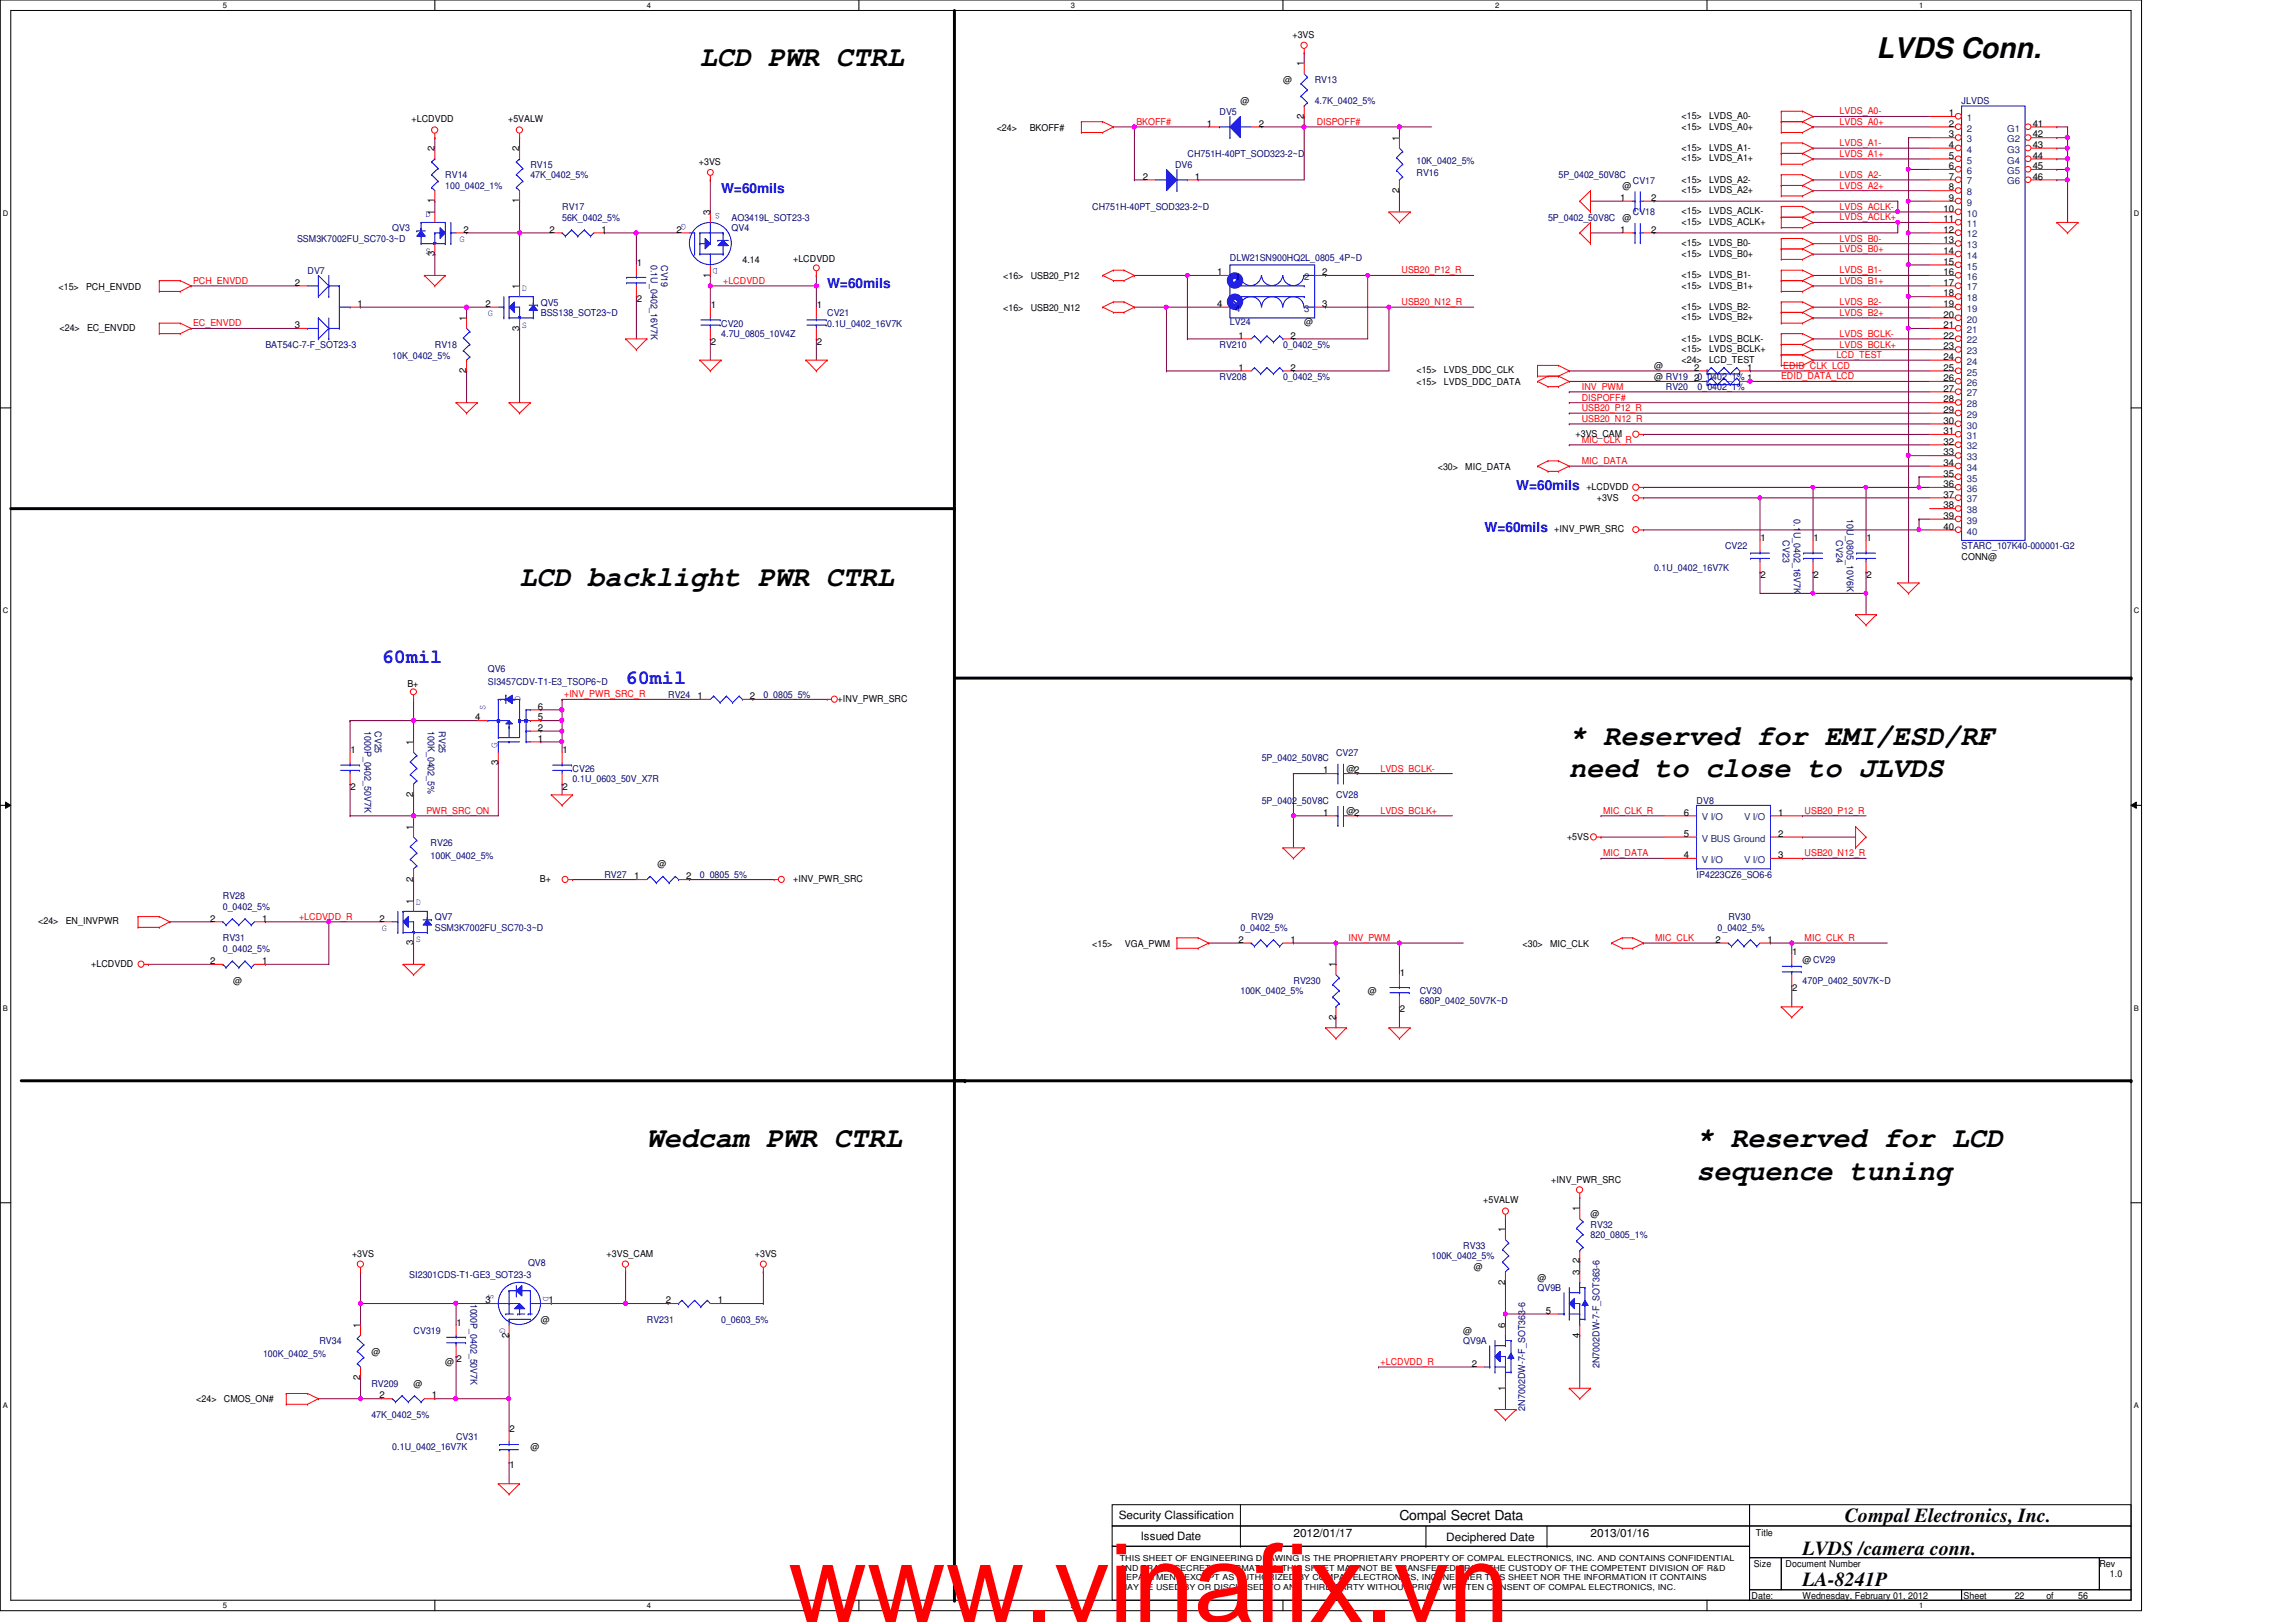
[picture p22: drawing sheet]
<svg xmlns="http://www.w3.org/2000/svg" width="297mm" height="210mm" viewBox="0 0 297 210" stroke-linecap="round" stroke-linejoin="round" font-family="sans-serif">
<defs><g id="words">
<text font-size="14.1" fill="#f00" x="102" y="209.9">www.vinafix.vn</text>
<g font-size="3.7">
<text x="90.6" y="8.6">LCD PWR CTRL</text>
<text x="242.8" y="7.5">LVDS Conn.</text>
<text x="67.2" y="75.8">LCD backlight PWR CTRL</text>
<text x="203" y="96.4">* Reserved for EMI/ESD/RF</text>
<text x="203" y="100.5">need to close to JLVDS</text>
<text x="83.7" y="148.5">Wedcam PWR CTRL</text>
<text x="219.5" y="148.5">* Reserved for LCD</text>
<text x="219.5" y="152.7">sequence tuning</text>
</g>
<g font-size="2.6" fill="#00f">
<text x="49.4" y="85.8">60mil</text>
<text x="80.9" y="88.5">60mil</text>
</g>
<g font-size="2.6">
<text x="238.7" y="197">Compal Electronics, Inc.</text>
<text x="233.2" y="201.2">LVDS /camera conn.</text>
<text x="233.2" y="205.3">LA-8241P</text>
</g>
<g font-size="1.8" fill="#00f">
<text x="93.3" y="24.9">W=60mils</text>
<text x="107" y="37.3">W=60mils</text>
<text x="196.2" y="63.4">W=60mils</text>
<text x="192.1" y="68.8">W=60mils</text>
</g>
<text font-size="1.8" x="181.1" y="196.8">Compal Secret Data</text>
<g font-size="1.5">
<text x="144.7" y="196.6">Security Classification</text>
<text x="147.6" y="199.3">Issued Date</text>
<text x="167.3" y="198.8">2012/01/17</text>
<text x="187.1" y="199.4">Deciphered Date</text>
<text x="205.8" y="198.8">2013/01/16</text>
</g>
<g font-size="1.2">
<text x="167.2" y="5">+3VS</text>
<text x="166" y="10.7">@</text>
<text x="168.7" y="8.6" transform="rotate(-90 168.7 8.6)">1</text>
<text x="53.3" y="15.8">+LCDVDD</text>
<text x="65.7" y="15.8">+5VALW</text>
<text x="128.9" y="16.9">&lt;24&gt;</text>
<text x="133.2" y="16.9">BKOFF#</text>
<text x="156.1" y="16.4">1</text>
<text x="160.5" y="13.5">@</text>
<text x="162.9" y="16.4">2</text>
<text x="168.7" y="15.4" transform="rotate(-90 168.7 15.4)">2</text>
<text x="217.5" y="16.8">&lt;15&gt;</text>
<text x="217.5" y="15.4">&lt;15&gt;</text>
<text x="221.1" y="16.8">LVDS_A0+</text>
<text x="221.1" y="15.4">LVDS_A0-</text>
<text x="252.1" y="15">1</text>
<text x="252.1" y="16.4">2</text>
<text x="252.1" y="17.8">3</text>
<text x="263" y="16.4">41</text>
<text x="263" y="17.8">42</text>
<text x="56.2" y="19.6" transform="rotate(-90 56.2 19.6)">2</text>
<text x="67.2" y="19.6" transform="rotate(-90 67.2 19.6)">2</text>
<text x="90.4" y="21.3">+3VS</text>
<text x="147.9" y="23.2">2</text>
<text x="154.6" y="23.2">1</text>
<text x="181" y="18.2" transform="rotate(-90 181 18.2)">1</text>
<text x="217.5" y="23.6">&lt;15&gt;</text>
<text x="217.5" y="20.9">&lt;15&gt;</text>
<text x="217.5" y="19.5">&lt;15&gt;</text>
<text x="221.1" y="23.6">LVDS_A2-</text>
<text x="221.1" y="20.9">LVDS_A1+</text>
<text x="221.1" y="19.5">LVDS_A1-</text>
<text x="252.1" y="19.1">4</text>
<text x="252.1" y="20.5">5</text>
<text x="252.1" y="21.9">6</text>
<text x="252.1" y="23.2">7</text>
<text x="263" y="19.1">43</text>
<text x="263" y="20.5">44</text>
<text x="263" y="21.9">45</text>
<text x="263" y="23.2">46</text>
<text x="56.2" y="27.8" transform="rotate(-90 56.2 27.8)">1</text>
<text x="56.2" y="26.3" transform="rotate(-90 56.2 26.3)">1</text>
<text x="67.2" y="26.3" transform="rotate(-90 67.2 26.3)">1</text>
<text x="91.9" y="27.8" transform="rotate(-90 91.9 27.8)">3</text>
<text x="181" y="24.9" transform="rotate(-90 181 24.9)">2</text>
<text x="209.6" y="26">1</text>
<text x="209.9" y="28.6">@</text>
<text x="209.9" y="24.4">@</text>
<text x="213.6" y="26">2</text>
<text x="217.5" y="25">&lt;15&gt;</text>
<text x="217.5" y="29.1">&lt;15&gt;</text>
<text x="217.5" y="27.7">&lt;15&gt;</text>
<text x="221.1" y="25">LVDS_A2+</text>
<text x="221.1" y="29.1">LVDS_ACLK+</text>
<text x="221.1" y="27.7">LVDS_ACLK-</text>
<text x="251.5" y="27.4">10</text>
<text x="251.5" y="28.7">11</text>
<text x="252.1" y="24.6">8</text>
<text x="252.1" y="26">9</text>
<text x="56.2" y="33.2" transform="rotate(-90 56.2 33.2)">3</text>
<text x="60" y="30.1">2</text>
<text x="71.1" y="30.1">2</text>
<text x="77.8" y="30.1">1</text>
<text x="82.4" y="34.4">1</text>
<text x="87.5" y="30.1">2</text>
<text x="91.9" y="35.9" transform="rotate(-90 91.9 35.9)">1</text>
<text x="96.1" y="34">4.14</text>
<text x="102.6" y="33.9">+LCDVDD</text>
<text x="157.5" y="35.6">1</text>
<text x="171.1" y="35.6">2</text>
<text x="209.6" y="30.1">1</text>
<text x="213.6" y="30.1">2</text>
<text x="217.5" y="33.2">&lt;15&gt;</text>
<text x="217.5" y="31.8">&lt;15&gt;</text>
<text x="217.5" y="36">&lt;15&gt;</text>
<text x="221.1" y="33.2">LVDS_B0+</text>
<text x="221.1" y="31.8">LVDS_B0-</text>
<text x="221.1" y="36">LVDS_B1-</text>
<text x="251.5" y="30.1">12</text>
<text x="251.5" y="31.5">13</text>
<text x="251.5" y="32.9">14</text>
<text x="251.5" y="34.2">15</text>
<text x="251.5" y="35.6">16</text>
<text x="7.6" y="37.5">&lt;15&gt;</text>
<text x="11.1" y="37.5">PCH_ENVDD</text>
<text x="38.1" y="37">2</text>
<text x="46.3" y="39.7">1</text>
<text x="60.3" y="41.5" transform="rotate(-90 60.3 41.5)">1</text>
<text x="62.8" y="39.7">2</text>
<text x="67.2" y="37.4" transform="rotate(-90 67.2 37.4)">1</text>
<text x="82.4" y="39.1">2</text>
<text x="91.9" y="39.9">1</text>
<text x="105.7" y="39.9">1</text>
<text x="129.8" y="40.2">&lt;16&gt;</text>
<text x="129.8" y="36.1">&lt;16&gt;</text>
<text x="133.3" y="40.2">USB20_N12</text>
<text x="133.3" y="36.1">USB20_P12</text>
<text x="157.5" y="39.7">4</text>
<text x="168.7" y="42">@</text>
<text x="171.1" y="39.7">3</text>
<text x="217.5" y="41.4">&lt;15&gt;</text>
<text x="217.5" y="40.1">&lt;15&gt;</text>
<text x="217.5" y="37.3">&lt;15&gt;</text>
<text x="221.1" y="41.4">LVDS_B2+</text>
<text x="221.1" y="40.1">LVDS_B2-</text>
<text x="221.1" y="37.3">LVDS_B1+</text>
<text x="251.5" y="37">17</text>
<text x="251.5" y="38.4">18</text>
<text x="251.5" y="39.7">19</text>
<text x="251.5" y="41.1">20</text>
<text x="7.7" y="42.8">&lt;24&gt;</text>
<text x="11.3" y="42.8">EC_ENVDD</text>
<text x="38.1" y="42.5">3</text>
<text x="67.2" y="42.8" transform="rotate(-90 67.2 42.8)">3</text>
<text x="91.9" y="44.6">2</text>
<text x="105.7" y="44.6">2</text>
<text x="160.2" y="43.8">1</text>
<text x="160.2" y="48">1</text>
<text x="167" y="43.8">2</text>
<text x="167" y="48">2</text>
<text x="214" y="47.8">@</text>
<text x="217.5" y="45.6">&lt;15&gt;</text>
<text x="217.5" y="44.2">&lt;15&gt;</text>
<text x="217.5" y="46.9">&lt;24&gt;</text>
<text x="219.2" y="48">2</text>
<text x="221.1" y="45.6">LVDS_BCLK+</text>
<text x="221.1" y="44.2">LVDS_BCLK-</text>
<text x="221.1" y="46.9">LCD_TEST</text>
<text x="226.1" y="48">1</text>
<text x="251.5" y="42.5">21</text>
<text x="251.5" y="43.8">22</text>
<text x="251.5" y="45.2">23</text>
<text x="251.5" y="46.6">24</text>
<text x="251.5" y="48">25</text>
<text x="60.3" y="48.3" transform="rotate(-90 60.3 48.3)">2</text>
<text x="183.3" y="48.3">&lt;15&gt;</text>
<text x="183.3" y="49.8">&lt;15&gt;</text>
<text x="186.8" y="48.3">LVDS_DDC_CLK</text>
<text x="186.8" y="49.8">LVDS_DDC_DATA</text>
<text x="214" y="49.1">@ RV19</text>
<text x="219.2" y="49.3">20_0402_1% 1</text>
<text x="251.5" y="49.3">26</text>
<text x="251.5" y="50.7">27</text>
<text x="251.5" y="52.1">28</text>
<text x="251.5" y="53.4">29</text>
<text x="203.8" y="56.6">+3VS_CAM</text>
<text x="251.5" y="54.8">30</text>
<text x="251.5" y="56.2">31</text>
<text x="251.5" y="57.5">32</text>
<text x="251.5" y="58.9">33</text>
<text x="186" y="60.8">&lt;30&gt;</text>
<text x="189.6" y="60.8">MIC_DATA</text>
<text x="205.2" y="63.4">+LCDVDD</text>
<text x="206.6" y="64.8">+3VS</text>
<text x="251.5" y="60.3">34</text>
<text x="251.5" y="61.7">35</text>
<text x="251.5" y="63">36</text>
<text x="251.5" y="64.4">37</text>
<text x="251.5" y="65.8">38</text>
<text x="201.1" y="68.9">+INV_PWR_SRC</text>
<text x="227.7" y="70.1">1</text>
<text x="234.6" y="70.1">1</text>
<text x="241.5" y="70.1">1</text>
<text x="251.5" y="67.1">39</text>
<text x="251.5" y="68.5">40</text>
<text x="227.7" y="74.8">2</text>
<text x="234.6" y="74.8">2</text>
<text x="241.5" y="74.8">2</text>
<text x="253.8" y="72.4">CONN@</text>
<text x="52.7" y="88.9">B+</text>
<text x="61.5" y="93.2">4</text>
<text x="69.6" y="91.8">6</text>
<text x="69.6" y="94.6">2</text>
<text x="69.6" y="93.2">5</text>
<text x="69.6" y="96">1</text>
<text x="90.3" y="90.5">1</text>
<text x="97" y="90.5">2</text>
<text x="108.4" y="90.8">+INV_PWR_SRC</text>
<text x="45.3" y="97.5">1</text>
<text x="53.5" y="96.4" transform="rotate(-90 53.5 96.4)">1</text>
<text x="64.4" y="99" transform="rotate(-90 64.4 99)">3</text>
<text x="72.8" y="97.5">1</text>
<text x="171.2" y="100.1">1</text>
<text x="174.2" y="99.9">@2</text>
<text x="45.3" y="102.2">2</text>
<text x="53.5" y="107.4" transform="rotate(-90 53.5 107.4)">1</text>
<text x="53.5" y="103.1" transform="rotate(-90 53.5 103.1)">2</text>
<text x="72.8" y="102.2">2</text>
<text x="171.2" y="105.5">1</text>
<text x="174.2" y="105.4">@2</text>
<text x="217.8" y="105.5">6</text>
<text x="230" y="105.5">1</text>
<text x="82" y="113.8">1</text>
<text x="85" y="112.2">@</text>
<text x="88.8" y="113.8">2</text>
<text x="202.7" y="108.7">+5VS</text>
<text x="217.8" y="111">4</text>
<text x="217.8" y="108.3">5</text>
<text x="230" y="108.3">2</text>
<text x="230" y="111">3</text>
<text x="4.9" y="119.6">&lt;24&gt;</text>
<text x="8.5" y="119.6">EN_INVPWR</text>
<text x="27.2" y="119.3">2</text>
<text x="33.9" y="119.3">1</text>
<text x="49.1" y="119.3">2</text>
<text x="53.5" y="117" transform="rotate(-90 53.5 117)">1</text>
<text x="53.5" y="114.1" transform="rotate(-90 53.5 114.1)">2</text>
<text x="69.8" y="114.1">B+</text>
<text x="102.6" y="114.1">+INV_PWR_SRC</text>
<text x="11.8" y="125.1">+LCDVDD</text>
<text x="27.2" y="124.8">2</text>
<text x="33.9" y="124.8">1</text>
<text x="53.5" y="122.3" transform="rotate(-90 53.5 122.3)">3</text>
<text x="141.3" y="122.5">&lt;15&gt;</text>
<text x="145.5" y="122.5">VGA_PWM</text>
<text x="160.2" y="122">2</text>
<text x="167" y="122">1</text>
<text x="172.8" y="125.2" transform="rotate(-90 172.8 125.2)">1</text>
<text x="197" y="122.5">&lt;30&gt;</text>
<text x="200.5" y="122.5">MIC_CLK</text>
<text x="222" y="122">2</text>
<text x="228.7" y="122">1</text>
<text x="231.9" y="123.6">1</text>
<text x="233.2" y="124.6">@CV29</text>
<text x="30.2" y="127.3">@</text>
<text x="172.8" y="132" transform="rotate(-90 172.8 132)">2</text>
<text x="176.9" y="128.7">@</text>
<text x="181.1" y="126.3">1</text>
<text x="181.1" y="131">2</text>
<text x="231.9" y="128.3">2</text>
<text x="191.9" y="155.7">+5VALW</text>
<text x="200.7" y="153.1">+INV_PWR_SRC</text>
<text x="194.7" y="159.5" transform="rotate(-90 194.7 159.5)">1</text>
<text x="204.3" y="156.8" transform="rotate(-90 204.3 156.8)">1</text>
<text x="205.8" y="157.5">@</text>
<text x="45.5" y="162.7">+3VS</text>
<text x="78.5" y="162.7">+3VS_CAM</text>
<text x="97.7" y="162.7">+3VS</text>
<text x="190.7" y="164.3">@</text>
<text x="194.7" y="166.2" transform="rotate(-90 194.7 166.2)">2</text>
<text x="198.9" y="165.7">@</text>
<text x="204.3" y="165" transform="rotate(-90 204.3 165)">3</text>
<text x="204.3" y="163.5" transform="rotate(-90 204.3 163.5)">2</text>
<text x="46.6" y="171.8" transform="rotate(-90 46.6 171.8)">1</text>
<text x="59.1" y="171.6">1</text>
<text x="62.8" y="168.7">3</text>
<text x="65.8" y="173.1" transform="rotate(-90 65.8 173.1)">2</text>
<text x="70" y="171.2">@</text>
<text x="70.9" y="168.7">1</text>
<text x="86.1" y="168.7">2</text>
<text x="92.9" y="168.7">1</text>
<text x="189.3" y="172.6">@</text>
<text x="194.7" y="171.8" transform="rotate(-90 194.7 171.8)">6</text>
<text x="200" y="170">5</text>
<text x="204.3" y="173.1" transform="rotate(-90 204.3 173.1)">4</text>
<text x="46.6" y="178.6" transform="rotate(-90 46.6 178.6)">2</text>
<text x="48" y="175.3">@</text>
<text x="53.5" y="179.5">@</text>
<text x="57.6" y="176.7">@</text>
<text x="59.1" y="176.3">2</text>
<text x="190.4" y="176.9">2</text>
<text x="194.7" y="180" transform="rotate(-90 194.7 180)">1</text>
<text x="25.4" y="181.5">&lt;24&gt;</text>
<text x="29" y="181.5">CMOS_ON#</text>
<text x="49.1" y="181">2</text>
<text x="55.9" y="181">1</text>
<text x="65.9" y="185.3">2</text>
<text x="65.9" y="190">1</text>
<text x="68.6" y="187.7">@</text>
<text x="226.9" y="202.7">Size</text>
<text x="227.2" y="198.8">Title</text>
<text x="231" y="202.7">Document Number</text>
<text x="271.6" y="202.7">Rev</text>
<text x="226.6" y="206.9">Date:</text>
<text x="233.2" y="206.9">Wednesday, February 01, 2012</text>
<text x="254" y="206.9">Sheet</text>
<text x="260.6" y="206.9">22</text>
<text x="264.7" y="206.9">of</text>
<text x="268.9" y="206.9">56</text>
<text x="273" y="204.1">1.0</text>
</g>
<g font-size="1.2" fill="#000080">
<text x="170.1" y="10.7">RV13</text>
<text x="157.8" y="14.9">DV5</text>
<text x="170.1" y="13.5">4.7K_0402_5%</text>
<text x="253.8" y="13.5">JLVDS</text>
<text x="57.6" y="23.1">RV14</text>
<text x="68.6" y="21.7">RV15</text>
<text x="68.6" y="23.1">47K_0402_5%</text>
<text x="152" y="21.7">DV6</text>
<text x="153.6" y="20.3">CH751H-40PT_SOD323-2~D</text>
<text x="183.3" y="22.8">RV16</text>
<text x="183.3" y="21.2">10K_0402_5%</text>
<text x="201.6" y="23.1">5P_0402_50V8C</text>
<text x="211.2" y="23.7">CV17</text>
<text x="50.8" y="29.9">QV3</text>
<text x="57.6" y="24.4">100_0402_1%</text>
<text x="72.7" y="27.2">RV17</text>
<text x="72.7" y="28.6">56K_0402_5%</text>
<text x="94.7" y="29.9">QV4</text>
<text x="94.7" y="28.6">AO3419L_SOT23-3</text>
<text x="141.3" y="27.2">CH751H-40PT_SOD323-2~D</text>
<text x="200.3" y="28.6">5P_0402_50V8C</text>
<text x="211.2" y="27.9">CV18</text>
<text x="38.4" y="31.3">SSM3K7002FU_SC70-3~D</text>
<text x="39.8" y="35.4">DV7</text>
<text x="84.2" y="34.3" transform="rotate(90 84.2 34.3)">0.1U_0402_16V7K</text>
<text x="85.6" y="34.3" transform="rotate(90 85.6 34.3)">CV19</text>
<text x="159.1" y="33.8">DLW21SN900HQ2L_0805_4P~D</text>
<text x="70" y="39.5">QV5</text>
<text x="70" y="40.9">BSS138_SOT23~D</text>
<text x="107" y="40.9">CV21</text>
<text x="159.1" y="42">LV24</text>
<text x="34.3" y="45">BAT54C-7-F_SOT23-3</text>
<text x="50.8" y="46.4">10K_0402_5%</text>
<text x="56.3" y="45">RV18</text>
<text x="93.3" y="42.3">CV20</text>
<text x="93.3" y="43.6">4.7U_0805_10V4Z</text>
<text x="107" y="42.3">0.1U_0402_16V7K</text>
<text x="157.8" y="45">RV210</text>
<text x="166" y="45">0_0402_5%</text>
<text x="157.8" y="49.1">RV208</text>
<text x="166" y="49.1">0_0402_5%</text>
<text x="215.5" y="50.5">RV20</text>
<text x="219.6" y="50.5">0_0402_1%</text>
<text x="223.2" y="71.1">CV22</text>
<text x="230.7" y="69.9" transform="rotate(90 230.7 69.9)">CV23</text>
<text x="232.1" y="67.2" transform="rotate(90 232.1 67.2)">0.1U_0402_16V7K</text>
<text x="237.5" y="69.9" transform="rotate(90 237.5 69.9)">CV24</text>
<text x="238.9" y="67.2" transform="rotate(90 238.9 67.2)">10U_0805_10V6K</text>
<text x="253.8" y="71.1">STARC_107K40-000001-G2</text>
<text x="214" y="73.8">0.1U_0402_16V7K</text>
<text x="63.1" y="87">QV6</text>
<text x="63.1" y="88.6">SI3457CDV-T1-E3_TSOP6~D</text>
<text x="47.2" y="94.6" transform="rotate(90 47.2 94.6)">1000P_0402_50V7K</text>
<text x="48.5" y="94.6" transform="rotate(90 48.5 94.6)">CV25</text>
<text x="55.4" y="94.6" transform="rotate(90 55.4 94.6)">100K_0402_5%</text>
<text x="56.8" y="94.6" transform="rotate(90 56.8 94.6)">RV25</text>
<text x="86.4" y="90.3">RV24</text>
<text x="98.8" y="90.3">0_0805_5%</text>
<text x="74.1" y="99.9">CV26</text>
<text x="74.1" y="101.3">0.1U_0603_50V_X7R</text>
<text x="163.2" y="98.5">5P_0402_50V8C</text>
<text x="172.8" y="97.8">CV27</text>
<text x="163.2" y="104">5P_0402_50V8C</text>
<text x="172.8" y="103.3">CV28</text>
<text x="219.5" y="104">DV8</text>
<text x="55.7" y="109.5">RV26</text>
<text x="55.7" y="111.1">100K_0402_5%</text>
<text x="78.2" y="113.6">RV27</text>
<text x="90.5" y="113.6">0_0805_5%</text>
<text x="219.5" y="113.6">IP4223CZ6_SO6-6</text>
<text x="28.8" y="116.3">RV28</text>
<text x="28.8" y="117.7">0_0402_5%</text>
<text x="56.3" y="119.1">QV7</text>
<text x="161.9" y="119.1">RV29</text>
<text x="223.6" y="119.1">RV30</text>
<text x="28.8" y="121.8">RV31</text>
<text x="28.8" y="123.2">0_0402_5%</text>
<text x="56.3" y="120.4">SSM3K7002FU_SC70-3~D</text>
<text x="160.5" y="120.4">0_0402_5%</text>
<text x="222.2" y="120.4">0_0402_5%</text>
<text x="160.5" y="128.7">100K_0402_5%</text>
<text x="167.3" y="127.3">RV230</text>
<text x="183.7" y="128.7">CV30</text>
<text x="183.7" y="129.9">680P_0402_50V7K~D</text>
<text x="233.2" y="127.3">470P_0402_50V7K~D</text>
<text x="189.3" y="161.6">RV33</text>
<text x="205.8" y="158.9">RV32</text>
<text x="205.8" y="160.2">820_0805_1%</text>
<text x="53" y="165.4">SI2301CDS-T1-GE3_SOT23-3</text>
<text x="68.3" y="163.8">QV8</text>
<text x="185.2" y="163">100K_0402_5%</text>
<text x="198.9" y="167.1">QV9B</text>
<text x="41.3" y="173.9">RV34</text>
<text x="53.5" y="172.6">CV319</text>
<text x="60.9" y="168.7" transform="rotate(90 60.9 168.7)">1000P_0402_50V7K</text>
<text x="83.7" y="171.2">RV231</text>
<text x="93.3" y="171.2">0_0603_5%</text>
<text x="189.3" y="173.9">QV9A</text>
<text x="34" y="175.6">100K_0402_5%</text>
<text x="48" y="179.5">RV209</text>
<text x="206.9" y="177" transform="rotate(-90 206.9 177)">2N7002DW-7-F_SOT363-6</text>
<text x="48" y="183.6">47K_0402_5%</text>
<text x="197.3" y="182.5" transform="rotate(-90 197.3 182.5)">2N7002DW-7-F_SOT363-6</text>
<text x="50.8" y="187.7">0.1U_0402_16V7K</text>
<text x="59" y="186.3">CV31</text>
</g>
<g font-size="1.2" fill="#f00">
<text x="147" y="16.2">BKOFF#</text>
<text x="170.3" y="16.2">DISPOFF#</text>
<text x="238" y="14.8">LVDS_A0-</text>
<text x="238" y="16.2">LVDS_A0+</text>
<text x="238" y="18.9">LVDS_A1-</text>
<text x="238" y="20.3">LVDS_A1+</text>
<text x="238" y="23">LVDS_A2-</text>
<text x="238" y="24.4">LVDS_A2+</text>
<text x="238" y="27.2">LVDS_ACLK-</text>
<text x="238" y="28.5">LVDS_ACLK+</text>
<text x="181.3" y="35.4">USB20_P12_R</text>
<text x="238" y="35.4">LVDS_B1-</text>
<text x="238" y="31.3">LVDS_B0-</text>
<text x="238" y="32.6">LVDS_B0+</text>
<text x="25" y="36.7">PCH_ENVDD</text>
<text x="93.6" y="36.7">+LCDVDD</text>
<text x="181.3" y="39.5">USB20_N12_R</text>
<text x="238" y="36.7">LVDS_B1+</text>
<text x="238" y="39.5">LVDS_B2-</text>
<text x="238" y="40.9">LVDS_B2+</text>
<text x="25" y="42.2">EC_ENVDD</text>
<text x="230.7" y="47.8">EDID_CLK_LCD</text>
<text x="237.6" y="46.4">LCD_TEST</text>
<text x="238" y="43.6">LVDS_BCLK-</text>
<text x="238" y="45">LVDS_BCLK+</text>
<text x="204.6" y="53.2">USB20_P12_R</text>
<text x="204.6" y="50.5">INV_PWM</text>
<text x="204.6" y="51.9">DISPOFF#</text>
<text x="230.4" y="49.1">EDID_DATA_LCD</text>
<text x="204.6" y="54.6">USB20_N12_R</text>
<text x="204.6" y="57.3">MIC_CLK_R</text>
<text x="204.6" y="60.1">MIC_DATA</text>
<text x="73" y="90.3">+INV_PWR_SRC_R</text>
<text x="178.6" y="99.9">LVDS_BCLK-</text>
<text x="55.2" y="105.3">PWR_SRC_ON</text>
<text x="178.6" y="105.3">LVDS_BCLK+</text>
<text x="207.4" y="105.3">MIC_CLK_R</text>
<text x="233.5" y="105.3">USB20_P12_R</text>
<text x="207.4" y="110.8">MIC_DATA</text>
<text x="233.5" y="110.8">USB20_N12_R</text>
<text x="38.7" y="119">+LCDVDD_R</text>
<text x="174.5" y="121.8">INV_PWM</text>
<text x="214.1" y="121.8">MIC_CLK</text>
<text x="233.5" y="121.8">MIC_CLK_R</text>
<text x="178.6" y="176.7">+LCDVDD_R</text>
</g>
<g font-size="1.2" fill="#004080">
<text x="254.5" y="15.7">1</text>
<text x="254.5" y="17">2</text>
<text x="259.7" y="17">G1</text>
<text x="254.5" y="18.4">3</text>
<text x="254.5" y="19.8">4</text>
<text x="254.5" y="21.2">5</text>
<text x="254.5" y="22.5">6</text>
<text x="254.5" y="23.9">7</text>
<text x="259.7" y="18.4">G2</text>
<text x="259.7" y="19.8">G3</text>
<text x="259.7" y="21.2">G4</text>
<text x="259.7" y="22.5">G5</text>
<text x="259.7" y="23.9">G6</text>
<text x="254.5" y="25.3">8</text>
<text x="254.5" y="26.6">9</text>
<text x="254.5" y="28">10</text>
<text x="254.5" y="29.4">11</text>
<text x="254.5" y="30.7">12</text>
<text x="254.5" y="32.1">13</text>
<text x="254.5" y="33.5">14</text>
<text x="254.5" y="34.9">15</text>
<text x="159.8" y="36.2">1</text>
<text x="159.8" y="40.3">4</text>
<text x="168.7" y="36.2">2</text>
<text x="168.7" y="40.3">3</text>
<text x="254.5" y="36.2">16</text>
<text x="254.5" y="37.6">17</text>
<text x="254.5" y="39">18</text>
<text x="254.5" y="40.3">19</text>
<text x="254.5" y="41.7">20</text>
<text x="254.5" y="43.1">21</text>
<text x="254.5" y="44.4">22</text>
<text x="254.5" y="45.8">23</text>
<text x="254.5" y="47.2">24</text>
<text x="254.5" y="48.6">25</text>
<text x="254.5" y="50">26</text>
<text x="254.5" y="51.3">27</text>
<text x="254.5" y="52.7">28</text>
<text x="254.5" y="54.1">29</text>
<text x="254.5" y="55.5">30</text>
<text x="254.5" y="56.8">31</text>
<text x="254.5" y="58.2">32</text>
<text x="254.5" y="59.6">33</text>
<text x="254.5" y="60.9">34</text>
<text x="254.5" y="62.3">35</text>
<text x="254.5" y="63.7">36</text>
<text x="254.5" y="65">37</text>
<text x="254.5" y="66.4">38</text>
<text x="254.5" y="67.8">39</text>
<text x="254.5" y="69.2">40</text>
<text x="220.2" y="106.2">V I/O</text>
<text x="225.6" y="106.2">V I/O</text>
<text x="220.2" y="111.7">V I/O</text>
<text x="220.2" y="108.9">V BUS Ground</text>
<text x="225.6" y="111.7">V I/O</text>
</g>
<g font-size="1.2" fill="#00f">
<text x="55" y="28">D</text>
<text x="88.8" y="29" transform="rotate(180 88.8 29)">G</text>
<text x="93.2" y="27.5" transform="rotate(180 93.2 27.5)">S</text>
<text x="55" y="32.8">S</text>
<text x="59.4" y="31.3">G</text>
<text x="92.9" y="34.6" transform="rotate(180 92.9 34.6)">D</text>
<text x="63.1" y="40.9">G</text>
<text x="67.5" y="37.6">D</text>
<text x="67.5" y="42.4">S</text>
<text x="62.8" y="91.9" transform="rotate(-90 62.8 91.9)">S</text>
<text x="67.3" y="90.8" transform="rotate(-90 67.3 90.8)">D</text>
<text x="64.3" y="96.8" transform="rotate(-90 64.3 96.8)">G</text>
<text x="53.8" y="117.2">D</text>
<text x="49.4" y="120.5">G</text>
<text x="53.8" y="122">S</text>
<text x="63.2" y="167.5" transform="rotate(90 63.2 167.5)">S</text>
<text x="70.3" y="167.7" transform="rotate(90 70.3 167.7)">D</text>
<text x="64.7" y="171.8" transform="rotate(90 64.7 171.8)">G</text>
</g>
<g font-size="1.1">
<text x="144.9" y="202">THIS SHEET OF ENGINEERING DRAWING IS THE PROPRIETARY PROPERTY OF COMPAL ELECTRONICS, INC. AND CONTAINS CONFIDENTIAL</text>
<text x="144.9" y="203.2">AND TRADE SECRET INFORMATION. THIS SHEET MAY NOT BE TRANSFERED FROM THE CUSTODY OF THE COMPETENT DIVISION OF R&amp;D</text>
<text x="144.9" y="204.5">DEPARTMENT EXCEPT AS AUTHORIZED BY COMPAL ELECTRONICS, INC. NEITHER THIS SHEET NOR THE INFORMATION IT CONTAINS</text>
<text x="144.9" y="205.7">MAY BE USED BY OR DISCLOSED TO ANY THIRD PARTY WITHOUT PRIOR WRITTEN CONSENT OF COMPAL ELECTRONICS, INC.</text>
</g>
<g font-size="1">
<text x="28.8" y="1">5</text>
<text x="83.7" y="1">4</text>
<text x="138.6" y="1">3</text>
<text x="193.4" y="1">2</text>
<text x="248.3" y="1">1</text>
<text x=".4" y="27.9">D</text>
<text x="276.1" y="27.9">D</text>
<text x=".4" y="79.4">C</text>
<text x="276.1" y="79.4">C</text>
<text x=".4" y="130.8">B</text>
<text x="276.1" y="130.8">B</text>
<text x=".4" y="182.2">A</text>
<text x="276.1" y="182.2">A</text>
<text x="28.8" y="208.1">5</text>
<text x="83.7" y="208.1">4</text>
<text x="138.6" y="208.1">3</text>
<text x="248.3" y="208.1">1</text>
</g>
</g></defs>
<path d="M0 0h277.1v208.4h-277.1zM1.4 1.4h274.3v205.7h-274.3z" fill="none" stroke="#000" stroke-width=".13"/>
<g fill="#fff">
<path d="M28.8 .1h.6v1.1h-.6z"/>
<path d="M28.8 207.2h.6v1.1h-.6z"/>
</g>
<path d="M56.3 0v1.4M56.3 207.1v1.3" fill="none" stroke="#000" stroke-width=".13"/>
<g fill="#fff">
<path d="M83.7 .1h.5v1.1h-.5z"/>
<path d="M83.7 207.2h.5v1.1h-.5z"/>
</g>
<path d="M111.1 0v1.4M111.1 207.1v1.3" fill="none" stroke="#000" stroke-width=".13"/>
<g fill="#fff">
<path d="M138.5 .1h.6v1.1h-.6z"/>
<path d="M138.5 207.2h.6v1.1h-.6z"/>
</g>
<path d="M166 0v1.4M166 207.1v1.3" fill="none" stroke="#000" stroke-width=".13"/>
<g fill="#fff">
<path d="M193.4 .1h.6v1.1h-.6z"/>
<path d="M193.4 207.2h.6v1.1h-.6z"/>
</g>
<path d="M220.8 0v1.4M220.8 207.1v1.3" fill="none" stroke="#000" stroke-width=".13"/>
<g fill="#fff">
<path d="M248.3 .1h.5v1.1h-.5z"/>
<path d="M248.3 207.2h.5v1.1h-.5z"/>
<path d="M.4 27h.7v1.2h-.7z"/>
<path d="M276 27h.8v1.2h-.8z"/>
<path d="M.4 78.5h.7v1.1h-.7z"/>
<path d="M276 78.5h.8v1.1h-.8z"/>
</g>
<path d="M0 52.8h1.4M275.7 52.8h1.4" fill="none" stroke="#000" stroke-width=".13"/>
<g fill="#fff">
<path d="M.4 129.9h.6v1.1h-.6z"/>
<path d="M276 129.9h.7v1.1h-.7z"/>
</g>
<path d="M0 104.2h1.4M.7 103.8l.7 .4-.7 .4zM275.7 104.2h1.4M275.7 104.2l.7-.4v.8z" fill="none" stroke="#000" stroke-width=".13"/>
<path d="M.7 103.8l.7 .4-.7 .4zM275.7 104.2l.7-.4v.8z" fill="#000"/>
<g fill="#fff">
<path d="M.4 181.3h.6v1.1h-.6z"/>
<path d="M276 181.3h.7v1.1h-.7z"/>
</g>
<path d="M0 155.7h1.4M275.7 155.7h1.4" fill="none" stroke="#000" stroke-width=".13"/>
<path d="M194.8 157.7h.1M194.8 157.7v1.4M178.3 176.9h.1M178.3 176.9h12.4M194.8 179.7h.1M194.8 170h.1M194.8 170v1.4M194.8 179.7v2.7M194.8 170h5.5M204.4 172.8h.1M204.4 172.8v6.9" fill="none" stroke="#800040" stroke-width=".13"/>
<circle cx="194.8" cy="170" r=".26" fill="#f0f"/>
<circle cx="194.8" cy="170" r=".26" fill="none" stroke="#f0f" stroke-width=".13"/>
<g fill="none" stroke="#800040" stroke-width=".13">
<path d="M67.2 30.1h.1M67.2 26h.1M67.2 26v4.1M67.2 30.1h4.1M78.2 30.1h.1M78.2 30.1h4.1M91.9 23.3h.1M91.9 23.3v4.1M60.4 48h.1M60.4 48v4.1M204.4 155h.1M204.4 155v1.3"/>
<path d="M194.8 165.9h.1M194.8 165.9v4.1M204.4 163.2h.1M204.4 163.2v1.4"/>
</g>
<circle cx="67.2" cy="30.1" r=".26" fill="#f0f"/>
<circle cx="67.2" cy="30.1" r=".26" fill="none" stroke="#f0f" stroke-width=".13"/>
<path d="M67.2 17.8h.1M67.2 17.8v1.4M60.4 39.7h.1M60.4 39.7h2.7" fill="none" stroke="#800040" stroke-width=".13"/>
<circle cx="60.4" cy="39.8" r=".26" fill="#f0f"/>
<circle cx="60.4" cy="39.8" r=".26" fill="none" stroke="#f0f" stroke-width=".13"/>
<g fill="none" stroke="#800040" stroke-width=".13">
<path d="M46.6 39.7h.1M46.6 39.7h13.8M60.4 39.7h.1M60.4 39.7v1.4M67.2 30.1h.1M67.2 30.1v6.9M82.3 30.1h5.5M82.3 38.4h.1M82.3 30.1h.1M82.3 30.1v4.2M82.3 38.4v5.5M67.2 42.5h.1"/>
<path d="M67.2 42.5v9.6M91.9 43.9h.1M91.9 43.9v2.7M105.6 43.9h.1M105.6 43.9v2.7"/>
</g>
<circle cx="82.3" cy="30.1" r=".26" fill="#f0f"/>
<circle cx="82.3" cy="30.1" r=".26" fill="none" stroke="#f0f" stroke-width=".13"/>
<g fill="none" stroke="#800040" stroke-width=".13">
<path d="M56.3 17.8h.1M56.3 17.8v1.4M24.7 37h.1M24.7 37h13.7M56.3 32.9h.1M56.3 26h.1M56.3 26v1.4M56.3 32.9v2.7M60.4 30.1h6.8M60.4 30.1h.1M91.9 35.6h.1M91.9 35.6v1.4"/>
<path d="M105.6 35.6h.1M105.6 35.6v1.4M24.7 42.5h.1M24.7 42.5h13.7M45.3 93.3h.1M45.3 93.3h8.2M70 96h.1M70 96h2.7M72.7 91.9h.1M72.7 91.9v1.4M45.3 105.6h.1M45.3 105.6h8.2"/>
</g>
<circle cx="72.7" cy="91.9" r=".26" fill="#f0f"/>
<circle cx="72.7" cy="91.9" r=".26" fill="none" stroke="#f0f" stroke-width=".13"/>
<path d="M72.7 94.6h.1M72.7 94.6v1.4" fill="none" stroke="#800040" stroke-width=".13"/>
<circle cx="72.7" cy="94.6" r=".26" fill="#f0f"/>
<circle cx="72.7" cy="94.6" r=".26" fill="none" stroke="#f0f" stroke-width=".13"/>
<path d="M72.7 96h.1M72.7 96v1.4" fill="none" stroke="#800040" stroke-width=".13"/>
<circle cx="72.7" cy="96" r=".26" fill="#f0f"/>
<circle cx="72.7" cy="96" r=".26" fill="none" stroke="#f0f" stroke-width=".13"/>
<path d="M45.3 93.3h.1M45.3 93.3v4.1M42.5 119.3h.1M42.5 119.3h6.9M53.5 102.9h.1M53.5 102.9v2.7M72.7 101.5h.1M72.7 101.5v1.4" fill="none" stroke="#800040" stroke-width=".13"/>
<path d="M42.3 119.1l.2-.1 .2 .1v.4h-.2h-.2z" fill-rule="evenodd" fill="#f0f"/>
<path d="M42.3 119.1l.2-.1 .2 .1v.4h-.2h-.2z" fill="none" stroke="#f0f" stroke-width=".13"/>
<path d="M53.5 93.3h.1M53.5 93.3v2.7M72.7 90.5h.1M72.7 90.5v1.4M53.5 113.8h.1M53.5 105.6h.1M53.5 105.6v1.4M53.5 113.8v2.8M19.2 124.8h.1M19.2 124.8h8.3" fill="none" stroke="#800040" stroke-width=".13"/>
<circle cx="53.5" cy="105.6" r=".26" fill="#f0f"/>
<circle cx="53.5" cy="105.6" r=".26" fill="none" stroke="#f0f" stroke-width=".13"/>
<path d="M70 93.3h.1M70 94.6h.1M70 91.9h.1M70 93.3h2.7M70 94.6h2.7M70 91.9h2.7" fill="none" stroke="#800040" stroke-width=".13"/>
<circle cx="72.7" cy="91.9" r=".26" fill="#f0f"/>
<circle cx="72.7" cy="91.9" r=".26" fill="none" stroke="#f0f" stroke-width=".13"/>
<path d="M97.4 90.5h.1M97.4 90.5h9.6M53.5 105.6h.1M53.5 105.6h11" fill="none" stroke="#800040" stroke-width=".13"/>
<circle cx="53.5" cy="105.6" r=".26" fill="#f0f"/>
<circle cx="53.5" cy="105.6" r=".26" fill="none" stroke="#f0f" stroke-width=".13"/>
<path d="M53.5 90.5h.1M53.5 90.5v2.8M64.5 98.7h.1M64.5 98.7v6.9M72.7 93.3h.1M72.7 93.3v1.3" fill="none" stroke="#800040" stroke-width=".13"/>
<circle cx="72.7" cy="93.2" r=".26" fill="#f0f"/>
<circle cx="72.7" cy="93.2" r=".26" fill="none" stroke="#f0f" stroke-width=".13"/>
<path d="M53.5 93.3h.1M53.5 93.3h8.3M72.7 90.5h.1M72.7 90.5h17.8M45.3 101.5h.1M45.3 101.5v4.1" fill="none" stroke="#800040" stroke-width=".13"/>
<circle cx="53.5" cy="93.2" r=".26" fill="#f0f"/>
<circle cx="53.5" cy="93.2" r=".26" fill="none" stroke="#f0f" stroke-width=".13"/>
<g fill="none" stroke="#800040" stroke-width=".13">
<path d="M146.8 16.4h.1M146.8 16.4v6.9M146.8 23.3h.1M146.8 23.3h1.4M181 24.7h.1M181 24.7v2.7M34.3 124.8h8.2M34.3 124.8h.1M53.5 122h.1M53.5 122v2.8M156.4 122h4.1M156.4 122h.1"/>
<path d="M181 122h.1M181 130.3h.1M181 122v4.1M181 130.3v2.7M212.6 122h.1M212.6 122h9.6M231.8 127.5h.1M231.8 127.5v2.8"/>
</g>
<circle cx="146.8" cy="16.4" r=".26" fill="#f0f"/>
<circle cx="146.8" cy="16.4" r=".26" fill="none" stroke="#f0f" stroke-width=".13"/>
<g fill="none" stroke="#800040" stroke-width=".13">
<path d="M144.1 16.4h.1M144.1 16.4h12.3M146.8 16.4h.1M168.7 16.4h.1M168.7 6.9h.1M168.7 6.9v1.3M168.7 16.4v6.9M181 16.4h.1M181 16.4h4.2M241.4 76.8h.1M241.4 76.8v2.7M207.1 108.3h.1"/>
<path d="M207.1 105.6h.1M207.1 111.1h.1M207.1 108.3h8.2M207.1 105.6h8.2M207.1 111.1h8.2M233.2 105.6h.1M233.2 111.1h.1M233.2 108.3h.1M233.2 108.3h6.9M233.2 105.6h8.2M233.2 111.1h8.2"/>
</g>
<path d="M241.2 76.6h.3l.1 .1-.1 .2-.1 .1-.2-.1z" fill-rule="evenodd" fill="#f0f"/>
<path d="M241.2 76.6h.3l.1 .1-.1 .2-.1 .1-.2-.1z" fill="none" stroke="#f0f" stroke-width=".13"/>
<g fill="none" stroke="#800040" stroke-width=".13">
<path d="M267.5 17.8h.1M267.5 17.8v1.4M214 30.1h.1M214 30.1h31.5M203 49.4h.1M203 49.4h16.5M227.7 74h.1M227.7 74v2.8M74.1 113.8h.1M74.1 113.8h8.2M89.2 113.8h.1M89.2 113.8h11"/>
<path d="M175.6 100.1h12.3M175.6 100.1h.1"/>
</g>
<circle cx="267.4" cy="17.8" r=".26" fill="#f0f"/>
<circle cx="267.4" cy="17.8" r=".26" fill="none" stroke="#f0f" stroke-width=".13"/>
<path d="M205.8 26h.1M205.8 26h4.1M167.3 105.6h.1M167.3 105.6h4.2" fill="none" stroke="#800040" stroke-width=".13"/>
<circle cx="167.3" cy="105.6" r=".26" fill="#f0f"/>
<circle cx="167.3" cy="105.6" r=".26" fill="none" stroke="#f0f" stroke-width=".13"/>
<path d="M246.9 21.9h.1M246.9 21.9v4.1M203 48h.1M203 48h16.5" fill="none" stroke="#800040" stroke-width=".13"/>
<circle cx="246.9" cy="21.9" r=".25" fill="#f0f"/>
<circle cx="246.9" cy="21.9" r=".25" fill="none" stroke="#f0f" stroke-width=".13"/>
<g fill="none" stroke="#800040" stroke-width=".13">
<path d="M205.8 30.1h.1M205.8 30.1h4.1M214 26h.1M214 26h31.5M212.6 68.6h.1M212.6 68.6h35.7M227.7 64.4h.1M227.7 64.4h21.9M22 119.3h.1M22 119.3h5.5M34.3 119.3h8.2M34.3 119.3h.1"/>
<path d="M42.5 119.3h.1M42.5 119.3v5.5M175.6 105.6h12.3M175.6 105.6h.1M229.1 122h.1M229.1 122h2.7"/>
</g>
<path d="M227.5 64.2h.2l.2 .1-.1 .3-.1 .1-.2-.1z" fill-rule="evenodd" fill="#f0f"/>
<path d="M227.5 64.2h.2l.2 .1-.1 .3-.1 .1-.2-.1z" fill="none" stroke="#f0f" stroke-width=".13"/>
<path d="M246.9 38.4h.1M246.9 34.3h.1M246.9 34.3v4.1M246.9 38.4h2.7M246.9 42.5h.1M246.9 42.5h2.7M167.3 100.1h.1M167.3 100.1v5.5" fill="none" stroke="#800040" stroke-width=".13"/>
<circle cx="246.9" cy="34.2" r=".26" fill="#f0f"/>
<circle cx="246.9" cy="34.2" r=".26" fill="none" stroke="#f0f" stroke-width=".13"/>
<path d="M181 16.4h.1M181 16.4v1.4M234.6 19.2h.1M234.6 19.2h15M234.6 37h.1M234.6 37h15M203 60.3h.1M203 60.3h46.6" fill="none" stroke="#800040" stroke-width=".13"/>
<circle cx="181" cy="16.4" r=".26" fill="#f0f"/>
<circle cx="181" cy="16.4" r=".26" fill="none" stroke="#f0f" stroke-width=".13"/>
<path d="M246.9 30.1h.1M246.9 30.1v4.2" fill="none" stroke="#800040" stroke-width=".13"/>
<circle cx="246.9" cy="30.1" r=".26" fill="#f0f"/>
<circle cx="246.9" cy="30.1" r=".26" fill="none" stroke="#f0f" stroke-width=".13"/>
<path d="M163.2 16.4h.1M163.2 16.4h5.5M246.9 26h.1M246.9 26v4.1" fill="none" stroke="#800040" stroke-width=".13"/>
<circle cx="246.9" cy="26" r=".26" fill="#f0f"/>
<circle cx="246.9" cy="26" r=".26" fill="none" stroke="#f0f" stroke-width=".13"/>
<path d="M234.6 35.6h.1M234.6 35.6h15M245.5 28.8h.1M245.5 28.8h4.1" fill="none" stroke="#800040" stroke-width=".13"/>
<circle cx="245.5" cy="28.8" r=".25" fill="#f0f"/>
<circle cx="245.5" cy="28.8" r=".25" fill="none" stroke="#f0f" stroke-width=".13"/>
<g fill="none" stroke="#800040" stroke-width=".13">
<path d="M168.7 16.4h.1M168.7 16.4h12.3M246.9 17.8h.1M246.9 17.8v4.1M246.9 17.8h2.7M266.1 17.8h.1M267.5 16.4h.1M267.5 16.4v1.4h-1.4M105.6 37h.1M105.6 37v2.7M234.6 24.7h.1M234.6 27.4h.1"/>
<path d="M234.6 31.5h.1M234.6 24.7h15M234.6 31.5h15M245.5 26h.1M245.5 26v1.4h-10.9M246.9 21.9h.1M246.9 26h.1M246.9 21.9h2.7M246.9 26h2.7M203 54.9h.1M203 54.9h46.6M226.5 48h.1"/>
<path d="M226.5 48h23.1M234.6 76.8h.1M234.6 76.8h6.8M248.3 67.2h.1M248.3 67.2v1.4M181 122h.1M181 122h8.3M231.8 122h.1M231.8 122v1.4"/>
</g>
<circle cx="168.7" cy="16.4" r=".26" fill="#f0f"/>
<circle cx="168.7" cy="16.4" r=".26" fill="none" stroke="#f0f" stroke-width=".13"/>
<g fill="none" stroke="#800040" stroke-width=".13">
<path d="M234.6 15.1h.1M234.6 15.1h15M266.1 16.4h.1M266.1 16.4h1.4M91.9 37h.1M91.9 37v2.7M234.6 20.6h.1M234.6 20.6h15M245.5 28.8h.1M245.5 28.8v1.3M246.9 34.3h.1M246.9 38.4h.1"/>
<path d="M246.9 38.4v4.1M246.9 34.3h2.7M203 53.5h.1M203 57.6h.1M203 50.7h.1M203 53.5h46.6M203 57.6h46.6M203 50.7h46.6M212.6 56.2h.1M212.6 56.2h37M234.6 63.1h.1M234.6 63.1v6.8"/>
<path d="M241.4 63.1h.1M241.4 63.1v6.8M248.3 67.2h.1M248.3 67.2h1.3M167.3 105.6h.1M167.3 105.6v4.1"/>
</g>
<circle cx="246.9" cy="38.4" r=".26" fill="#f0f"/>
<circle cx="246.9" cy="38.4" r=".26" fill="none" stroke="#f0f" stroke-width=".13"/>
<path d="M231.8 122h.1M231.8 122h12.4" fill="none" stroke="#800040" stroke-width=".13"/>
<circle cx="231.8" cy="122" r=".26" fill="#f0f"/>
<circle cx="231.8" cy="122" r=".26" fill="none" stroke="#f0f" stroke-width=".13"/>
<path d="M91.9 37h.1M91.9 37h13.7" fill="none" stroke="#800040" stroke-width=".13"/>
<circle cx="105.6" cy="37" r=".26" fill="#f0f"/>
<circle cx="105.6" cy="37" r=".26" fill="none" stroke="#f0f" stroke-width=".13"/>
<circle cx="91.9" cy="37" r=".26" fill="#f0f"/>
<circle cx="91.9" cy="37" r=".26" fill="none" stroke="#f0f" stroke-width=".13"/>
<path d="M234.6 16.4h.1M234.6 16.4h15M234.6 39.7h.1M234.6 39.7h15M246.9 30.1h.1M246.9 30.1h2.7M234.6 43.9h.1M234.6 43.9h15M234.6 74h.1M234.6 74v2.8" fill="none" stroke="#800040" stroke-width=".13"/>
<path d="M234.4 76.6h.3l.1 .1-.1 .2-.2 .1-.1-.1z" fill-rule="evenodd" fill="#f0f"/>
<path d="M234.4 76.6h.3l.1 .1-.1 .2-.2 .1-.1-.1z" fill="none" stroke="#f0f" stroke-width=".13"/>
<path d="M155 23.3h.1M155 23.3h13.7M248.3 68.6h.1M248.3 68.6h1.3" fill="none" stroke="#800040" stroke-width=".13"/>
<path d="M248.1 68.3h.1l.2 .1v.3l-.2 .1-.1-.1z" fill-rule="evenodd" fill="#f0f"/>
<path d="M248.1 68.3h.1l.2 .1v.3l-.2 .1-.1-.1z" fill="none" stroke="#f0f" stroke-width=".13"/>
<path d="M245.5 27.4h.1M245.5 27.4h4.1M203 52.1h.1M203 52.1h46.6M234.6 46.6h.1M234.6 46.6h15" fill="none" stroke="#800040" stroke-width=".13"/>
<circle cx="245.5" cy="27.4" r=".26" fill="#f0f"/>
<circle cx="245.5" cy="27.4" r=".26" fill="none" stroke="#f0f" stroke-width=".13"/>
<path d="M227.7 76.8h6.9M234.6 76.8h.1M241.4 74h.1M241.4 74v2.8M167.3 100.1h.1M167.3 100.1h4.2M172.8 122h.1M172.8 122h8.2" fill="none" stroke="#800040" stroke-width=".13"/>
<circle cx="181" cy="122" r=".26" fill="#f0f"/>
<circle cx="181" cy="122" r=".26" fill="none" stroke="#f0f" stroke-width=".13"/>
<path d="M172.6 121.9l.2-.1 .2 .1v.3l-.2 .1-.2-.1z" fill-rule="evenodd" fill="#f0f"/>
<path d="M172.6 121.9l.2-.1 .2 .1v.3l-.2 .1-.2-.1z" fill="none" stroke="#f0f" stroke-width=".13"/>
<g fill="none" stroke="#800040" stroke-width=".13">
<path d="M168.7 15.1h.1M168.7 15.1v1.3M266.1 19.2h.1M266.1 19.2h1.4M267.5 19.2h.1M267.5 19.2v1.4h-1.4M234.6 23.3h.1M234.6 28.8h.1M234.6 32.9h.1M234.6 28.8h10.9M234.6 23.3h15M234.6 32.9h15"/>
<path d="M266.1 20.6h.1M234.6 45.3h.1M234.6 41.1h.1M234.6 45.3h15M234.6 41.1h15"/>
</g>
<circle cx="267.4" cy="19.2" r=".26" fill="#f0f"/>
<circle cx="267.4" cy="19.2" r=".26" fill="none" stroke="#f0f" stroke-width=".13"/>
<path d="M266.1 21.9h.1M266.1 21.9h1.4M267.5 23.3h.1M267.5 23.3v5.5" fill="none" stroke="#800040" stroke-width=".13"/>
<circle cx="267.4" cy="23.3" r=".26" fill="#f0f"/>
<circle cx="267.4" cy="23.3" r=".26" fill="none" stroke="#f0f" stroke-width=".13"/>
<path d="M267.5 20.6h.1M267.5 20.6v1.3" fill="none" stroke="#800040" stroke-width=".13"/>
<circle cx="267.4" cy="20.5" r=".26" fill="#f0f"/>
<circle cx="267.4" cy="20.5" r=".26" fill="none" stroke="#f0f" stroke-width=".13"/>
<path d="M266.1 23.3h.1M267.5 21.9h.1M267.5 21.9v1.4h-1.4" fill="none" stroke="#800040" stroke-width=".13"/>
<circle cx="267.4" cy="21.9" r=".25" fill="#f0f"/>
<circle cx="267.4" cy="21.9" r=".25" fill="none" stroke="#f0f" stroke-width=".13"/>
<path d="M150.9 39.7h6.9M150.9 39.7h.1M150.9 39.7v8.3M171.5 39.7h.1M171.5 39.7h8.2M179.7 39.7h.1M179.7 39.7v8.3" fill="none" stroke="#800040" stroke-width=".13"/>
<circle cx="150.9" cy="39.8" r=".26" fill="#f0f"/>
<circle cx="150.9" cy="39.8" r=".26" fill="none" stroke="#f0f" stroke-width=".13"/>
<path d="M153.6 35.6h.1M153.6 35.6v8.3M176.9 35.6h.1M176.9 35.6v8.3M179.7 39.7h11M179.7 39.7h.1M153.6 43.9h6.9M153.6 43.9h.1" fill="none" stroke="#800040" stroke-width=".13"/>
<path d="M179.5 39.6l.2-.1 .2 .1-.1 .3-.1 .1-.2-.1z" fill-rule="evenodd" fill="#f0f"/>
<path d="M179.5 39.6l.2-.1 .2 .1-.1 .3-.1 .1-.2-.1z" fill="none" stroke="#f0f" stroke-width=".13"/>
<path d="M153.6 35.6h4.2M153.6 35.6h.1M171.5 35.6h.1M171.5 35.6h5.4" fill="none" stroke="#800040" stroke-width=".13"/>
<circle cx="153.6" cy="35.6" r=".25" fill="#f0f"/>
<circle cx="153.6" cy="35.6" r=".25" fill="none" stroke="#f0f" stroke-width=".13"/>
<path d="M176.9 35.6h.1M176.9 35.6h13.8M150.9 48h9.6M150.9 48h.1M167.3 48h.1M167.3 43.9h.1M167.3 43.9h9.6M167.3 48h12.4" fill="none" stroke="#800040" stroke-width=".13"/>
<circle cx="176.9" cy="35.6" r=".25" fill="#f0f"/>
<circle cx="176.9" cy="35.6" r=".25" fill="none" stroke="#f0f" stroke-width=".13"/>
<path d="M146.8 39.7h.1M146.8 35.6h.1M146.8 39.7h4.1M146.8 35.6h6.8M59 168.7h.1M59 175.5h.1M59 168.7v2.7M59 175.5v5.5M65.9 172.8h.1M65.9 172.8v8.2M65.9 189.3h.1M65.9 189.3v2.7" fill="none" stroke="#800040" stroke-width=".13"/>
<circle cx="59" cy="181" r=".26" fill="#f0f"/>
<circle cx="59" cy="181" r=".26" fill="none" stroke="#f0f" stroke-width=".13"/>
<path d="M46.6 168.7h.1M46.6 168.7h12.4M71.3 168.7h.1M71.3 168.7h9.6M41.2 181h5.4M41.2 181h.1M56.3 181h.1M56.3 181h2.7M65.9 181h.1M65.9 181v4.2" fill="none" stroke="#800040" stroke-width=".13"/>
<circle cx="65.8" cy="181" r=".26" fill="#f0f"/>
<circle cx="65.8" cy="181" r=".26" fill="none" stroke="#f0f" stroke-width=".13"/>
<path d="M46.6 178.3h.1M46.6 164.6h.1M46.6 164.6v4.1M46.6 178.3v2.7" fill="none" stroke="#800040" stroke-width=".13"/>
<circle cx="46.6" cy="168.7" r=".26" fill="#f0f"/>
<circle cx="46.6" cy="168.7" r=".26" fill="none" stroke="#f0f" stroke-width=".13"/>
<path d="M80.9 164.6h.1M80.9 164.6v4.1" fill="none" stroke="#800040" stroke-width=".13"/>
<circle cx="80.9" cy="168.7" r=".26" fill="#f0f"/>
<circle cx="80.9" cy="168.7" r=".26" fill="none" stroke="#f0f" stroke-width=".13"/>
<path d="M59 168.7h.1M59 168.7h4.1" fill="none" stroke="#800040" stroke-width=".13"/>
<circle cx="59" cy="168.7" r=".26" fill="#f0f"/>
<circle cx="59" cy="168.7" r=".26" fill="none" stroke="#f0f" stroke-width=".13"/>
<path d="M46.6 168.7h.1M46.6 168.7v2.7M46.6 181h.1M46.6 181h2.8" fill="none" stroke="#800040" stroke-width=".13"/>
<circle cx="46.6" cy="181" r=".26" fill="#f0f"/>
<circle cx="46.6" cy="181" r=".26" fill="none" stroke="#f0f" stroke-width=".13"/>
<path d="M246.9 59h.1M246.9 59v16.4M59 181h6.9M59 181h.1" fill="none" stroke="#800040" stroke-width=".13"/>
<circle cx="246.9" cy="58.9" r=".26" fill="#f0f"/>
<circle cx="246.9" cy="58.9" r=".26" fill="none" stroke="#f0f" stroke-width=".13"/>
<path d="M212.6 63.1h.1M212.6 63.1h28.8M234.6 63.1h.1" fill="none" stroke="#800040" stroke-width=".13"/>
<path d="M234.4 62.9h.3l.1 .1-.1 .2-.2 .1-.1-.1z" fill-rule="evenodd" fill="#f0f"/>
<path d="M234.4 62.9h.3l.1 .1-.1 .2-.2 .1-.1-.1z" fill="none" stroke="#f0f" stroke-width=".13"/>
<path d="M248.3 63.1h.1M248.3 63.1h1.3" fill="none" stroke="#800040" stroke-width=".13"/>
<path d="M248.1 62.9h.3l.1 .1-.1 .2-.2 .1-.1-.1z" fill-rule="evenodd" fill="#f0f"/>
<path d="M248.1 62.9h.3l.1 .1-.1 .2-.2 .1-.1-.1z" fill="none" stroke="#f0f" stroke-width=".13"/>
<g fill="none" stroke="#800040" stroke-width=".13">
<path d="M226.5 49.4h.1M226.5 49.4h23.1M167.3 122h.1M167.3 122h5.5v2.8M172.8 131.7h.1M172.8 124.8h.1M172.8 131.7v1.3M80.9 168.7h5.5M86.4 168.7h.1M93.3 168.7h5.5M98.8 164.6h.1M98.8 168.7h.1"/>
<path d="M98.8 164.6v4.1"/>
</g>
<circle cx="226.4" cy="49.3" r=".25" fill="#f0f"/>
<circle cx="226.4" cy="49.3" r=".25" fill="none" stroke="#f0f" stroke-width=".13"/>
<path d="M226 49.4h.1M226 49.4h.5M246.9 59h.1M246.9 42.5h.1M246.9 42.5v16.5M246.9 59h2.7" fill="none" stroke="#800040" stroke-width=".13"/>
<circle cx="246.9" cy="42.5" r=".25" fill="#f0f"/>
<circle cx="246.9" cy="42.5" r=".25" fill="none" stroke="#f0f" stroke-width=".13"/>
<path d="M241.4 63.1h.1M241.4 63.1h6.9M248.3 61.7h.1M248.3 63.1h.1M248.3 61.7v1.4M248.3 61.7h1.3" fill="none" stroke="#800040" stroke-width=".13"/>
<path d="M241.2 62.9h.3l.1 .1-.1 .2-.1 .1-.2-.1z" fill-rule="evenodd" fill="#f0f"/>
<path d="M241.2 62.9h.3l.1 .1-.1 .2-.1 .1-.2-.1z" fill="none" stroke="#f0f" stroke-width=".13"/>
<path d="M212.6 64.4h.1M212.6 64.4h15.1M227.7 64.4h.1M227.7 64.4v5.5" fill="none" stroke="#800040" stroke-width=".13"/>
<g fill="none" stroke="#f00" stroke-width=".13">
<path d="M56.3 17.8h.1M56.3 17.3v.5M67.2 17.8h.1M67.2 17.3v.5M139.9 17.1h.1M139.9 15.7h.1M139.9 15.7h2.8M139.9 15.7v1.4M139.9 17.1h2.8M142.7 15.7h.1M142.7 17.1h.1M142.7 15.7l1.4 .7"/>
<path d="M144.1 16.4h.1M144.1 16.4l-1.4 .7M168.7 6.9h.1M168.7 6.3v.6M230.4 15.7h.1M230.4 17.1h.1M230.4 14.4h.1M230.4 19.9h.1M230.4 18.5h.1M230.4 15.7h2.8M230.4 17.1h2.8M230.4 14.4v2.7"/>
<path d="M230.4 18.5v2.8M230.4 19.9h2.8M230.4 14.4h2.8M230.4 18.5h2.8M233.2 17.1h.1M233.2 15.7h.1M233.2 14.4h.1M233.2 19.9h.1M233.2 18.5h.1M233.2 15.7l1.4 .7M233.2 14.4l1.4 .7M233.2 19.9l1.4 .7"/>
<path d="M233.2 18.5l1.4 .7M234.6 16.4l-1.4 .7M234.6 15.1l-1.4 .6M234.6 19.2l-1.4 .7M234.6 16.4h.1M234.6 15.1h.1M234.6 19.2h.1M20.6 37.7h.1M20.6 36.3h.1M20.6 36.3h2.7M20.6 36.3v1.4M20.6 37.7h2.7"/>
<path d="M23.3 36.3h.1M23.3 37.7h.1M23.3 36.3l1.4 .7M24.7 37h.1M24.7 37l-1.4 .7M54.9 35.6h.1M54.9 35.6h2.7M54.9 35.6l1.4 1.4M56.3 37h.1M57.6 35.6h.1M57.6 35.6l-1.3 1.4M91.9 23.3h.1"/>
<path d="M91.9 22.7v.6M105.6 35.6h.1M105.6 35.1v.5M142.7 39.7h.1M142.7 35.6h.1M142.7 39.7l1.4 .7M142.7 35.6l1.4 .7M144.1 39.1l-1.4 .6M144.1 35l-1.4 .6M144.1 39.1h.1M144.1 35h.1M144.1 36.3h.1"/>
<path d="M144.1 39.1h1.3M144.1 35h1.3M144.1 36.3h1.3M145.4 39.1h.1M145.4 35h.1M145.4 36.3h.1M145.4 39.1l1.4 .6M145.4 35l1.4 .6M146.8 39.7h.1M146.8 35.6h.1M146.8 39.7l-1.4 .7M146.8 35.6l-1.4 .7"/>
<path d="M179.7 27.4h2.7M179.7 27.4h.1M179.7 27.4l1.3 1.4M181 28.8h.1M182.4 27.4l-1.4 1.4M182.4 27.4h.1M204.4 26h.1M204.4 30.1h.1M204.4 26l1.4 1.4M204.4 30.1l1.4 1.4M205.8 24.7h.1M205.8 27.4h.1"/>
<path d="M205.8 28.8h.1M205.8 31.5h.1M205.8 24.7v2.7M205.8 28.8v2.7M205.8 24.7l-1.4 1.3M205.8 28.8l-1.4 1.3M230.4 32.2h.1M230.4 33.6h.1M230.4 30.9h.1M230.4 24h.1M230.4 25.4h.1M230.4 22.6h.1"/>
<path d="M230.4 28.1h.1M230.4 29.5h.1M230.4 21.3h.1M230.4 26.7h.1M230.4 39.1h.1M230.4 36.3h.1M230.4 37.7h.1M230.4 35h.1M230.4 36.3h2.8M230.4 37.7h2.8M230.4 33.6h2.8M230.4 32.2h2.8"/>
<path d="M230.4 22.6v2.8M230.4 26.7v2.8M230.4 30.9v2.7M230.4 35v2.7M230.4 39.1v2.7M230.4 25.4h2.8M230.4 24h2.8M230.4 29.5h2.8M230.4 28.1h2.8M230.4 21.3h2.8M230.4 30.9h2.8M230.4 22.6h2.8"/>
<path d="M230.4 26.7h2.8M230.4 39.1h2.8M230.4 35h2.8M233.2 33.6h.1M233.2 32.2h.1M233.2 30.9h.1M233.2 25.4h.1M233.2 24h.1M233.2 22.6h.1M233.2 29.5h.1M233.2 28.1h.1M233.2 21.3h.1"/>
<path d="M233.2 26.7h.1M233.2 39.1h.1M233.2 37.7h.1M233.2 36.3h.1M233.2 35h.1M233.2 32.2l1.4 .7M233.2 30.9l1.4 .6M233.2 24l1.4 .7M233.2 22.6l1.4 .7M233.2 28.1l1.4 .7M233.2 26.7l1.4 .7M233.2 39.1l1.4 .6"/>
<path d="M233.2 36.3l1.4 .7M233.2 35l1.4 .6M234.6 32.9l-1.4 .7M234.6 31.5l-1.4 .7M234.6 24.7l-1.4 .7M234.6 23.3l-1.4 .7M234.6 28.8l-1.4 .7M234.6 20.6l-1.4 .7M234.6 27.4l-1.4 .7M234.6 39.7l-1.4 .7M234.6 37l-1.4 .7M234.6 35.6l-1.4 .7"/>
<path d="M234.6 32.9h.1M234.6 31.5h.1M234.6 24.7h.1M234.6 23.3h.1M234.6 28.8h.1M234.6 20.6h.1M234.6 27.4h.1M234.6 39.7h.1M234.6 37h.1M234.6 35.6h.1M266.1 28.8h.1M266.1 28.8h2.7"/>
<path d="M266.1 28.8l1.4 1.3M267.5 30.1h.1M268.8 28.8h.1M268.8 28.8l-1.3 1.3M20.6 41.8h.1M20.6 43.2h.1M20.6 41.8v1.4M20.6 43.2h2.7M20.6 41.8h2.7M23.3 43.2h.1M23.3 41.8h.1M23.3 41.8l1.4 .7"/>
<path d="M24.7 42.5l-1.4 .7M24.7 42.5h.1M59 52.1h.1M59 52.1h2.8M59 52.1l1.4 1.4M60.4 53.5h.1M61.8 52.1h.1M61.8 52.1l-1.4 1.4M65.9 52.1h.1M65.9 52.1h2.7M65.9 52.1l1.3 1.4M67.2 53.5h.1"/>
<path d="M68.6 52.1h.1M68.6 52.1l-1.4 1.4M80.9 43.9h.1M80.9 43.9h2.8M80.9 43.9l1.4 1.4M82.3 45.3h.1M83.7 43.9h.1M83.7 43.9l-1.4 1.4M90.5 46.6l1.4 1.4M90.5 46.6h.1M90.5 46.6h2.8M91.9 48h.1"/>
<path d="M93.3 46.6h.1M93.3 46.6l-1.4 1.4M104.3 46.6h.1M104.3 46.6h2.7M104.3 46.6l1.3 1.4M105.6 48h.1M107 46.6h.1M107 46.6l-1.4 1.4M144.1 40.4h.1M144.1 40.4h1.3M145.4 40.4h.1M160.5 43.9h1.4"/>
<path d="M166 43.9h1.3M198.9 47.3h.1M198.9 48.7h.1M198.9 49.4h.1M198.9 48.7h2.7M198.9 47.3v1.4M198.9 49.4l1.4 .6M198.9 47.3h2.7M200.3 48.7l-1.4 .7M200.3 59.6l-1.4 .7M200.3 48.7h.1M200.3 50h.1"/>
<path d="M200.3 59.6h.1M200.3 59.6h1.3M200.3 50h1.3M201.6 48.7h.1M201.6 47.3h.1M201.6 50h.1M201.6 59.6h.1M201.6 48.7l1.4 .7M201.6 59.6l1.4 .7M201.6 47.3l1.4 .7M203 48l-1.4 .7M203 48h.1"/>
<path d="M203 49.4h.1M203 49.4l-1.4 .6M212.1 56.2h.5M212.6 56.2h.1M230.4 44.6h.1M230.4 45.9h.1M230.4 43.2h.1M230.4 40.4h.1M230.4 41.8h.1M230.4 47.3h.1M230.4 41.8h2.8M230.4 43.2v4.1"/>
<path d="M230.4 47.3h2.8M230.4 45.9h2.8M230.4 44.6h2.8M230.4 40.4h2.8M230.4 43.2h2.8M233.2 45.9h.1M233.2 44.6h.1M233.2 43.2h.1M233.2 41.8h.1M233.2 40.4h.1M233.2 47.3h.1M233.2 44.6l1.4 .7"/>
<path d="M233.2 43.2l1.4 .7M233.2 40.4l1.4 .7M233.2 45.9l1.4 .7M234.6 45.3l-1.4 .6M234.6 43.9l-1.4 .7M234.6 41.1l-1.4 .7M234.6 46.6l-1.4 .7M234.6 45.3h.1M234.6 43.9h.1M234.6 41.1h.1M234.6 46.6h.1M198.9 60.3h.1"/>
<path d="M198.9 60.3l1.4 .7M200.3 61h.1M200.3 61h1.3M201.6 61h.1M203 60.3h.1M203 60.3l-1.4 .7M212.1 68.6h.5M212.1 64.4h.5M212.1 63.1h.5M212.6 68.6h.1M212.6 64.4h.1M212.6 63.1h.1"/>
<path d="M240.1 79.5h.1M240.1 79.5l1.3 1.4M240.1 79.5h2.7M242.8 79.5l-1.4 1.4M242.8 79.5h.1M245.5 75.4h.1M245.5 75.4h2.8M245.5 75.4l1.4 1.4M246.9 76.8h.1M248.3 75.4h.1M248.3 75.4l-1.4 1.4M45.3 97.4v1.3"/>
<path d="M53.5 90.5h.1M53.5 90v.5M107 90.5h.1M107 90.5h.6M241.4 80.9h.1M17.9 118.6h.1M17.9 118.6v1.4M17.9 118.6h2.7M20.6 118.6h.1M20.6 118.6l1.4 .7M22 119.3l-1.4 .7M22 119.3h.1"/>
<path d="M45.3 100.1v1.4M71.3 102.9h.1M71.3 102.9h2.8M71.3 102.9l1.4 1.3M72.7 104.2h.1M73.5 113.8h.6M74.1 102.9h.1M74.1 113.8h.1M74.1 102.9l-1.4 1.3M100.2 113.8h.1M100.2 113.8h.5M166 109.7l1.3 1.4"/>
<path d="M166 109.7h.1M166 109.7h2.7M167.3 111.1h.1M168.7 109.7h.1M168.7 109.7l-1.4 1.4M206.6 108.3h.5M207.1 108.3h.1M240.1 107h.1M240.1 109.7h.1M240.1 107v2.7M240.1 107l1.3 1.3M241.4 108.3h.1"/>
<path d="M241.4 108.3l-1.3 1.4M17.9 120h.1M17.9 120h2.7M18.7 124.8h.5M19.2 124.8h.1M20.6 120h.1M52.1 124.8h.1M52.1 124.8h2.8M52.1 124.8l1.4 1.3M53.5 126.1h.1M54.9 124.8h.1M54.9 124.8l-1.4 1.3"/>
<path d="M152.3 122.7h.1M152.3 121.4h.1M152.3 121.4h2.7M152.3 121.4v1.3M152.3 122.7h2.7M155 121.4h.1M155 122.7h.1M155 121.4l1.4 .6M156.4 122h.1M156.4 122l-1.4 .7M171.5 133h.1M171.5 133l1.3 1.4"/>
<path d="M171.5 133h2.7M172.8 134.4h.1M174.2 133l-1.4 1.4M174.2 133h.1M179.7 133l1.3 1.4M179.7 133h.1M179.7 133h2.7M181 134.4h.1M182.4 133h.1M182.4 133l-1.4 1.4M208.5 122h.1M208.5 122l1.4 .7"/>
<path d="M209.9 121.4l-1.4 .6M209.9 121.4h.1M209.9 122.7h.1M209.9 121.4h1.3M209.9 122.7h1.3M211.2 121.4h.1M211.2 122.7h.1M211.2 121.4l1.4 .6M212.6 122h.1M212.6 122l-1.4 .7M230.4 130.3h.1M230.4 130.3h2.8"/>
<path d="M230.4 130.3l1.4 1.4M231.8 131.7h.1M233.2 130.3h.1M233.2 130.3l-1.4 1.4M194.8 157.7h.1M194.8 157.2v.5M204.4 155h.1M204.4 154.4v.6M46.6 164.6h.1M46.6 164v.6M80.9 164.6h.1M80.9 164v.6"/>
<path d="M98.8 164.6h.1M98.8 164v.6M203 179.7h.1M203 179.7h2.8M203 179.7l1.4 1.3M205.8 179.7h.1M205.8 179.7l-1.4 1.3M37 181.7h.1M37 180.3h.1M37 180.3h2.8M37 180.3v1.4M37 181.7h2.8"/>
<path d="M39.8 180.3h.1M39.8 181.7h.1M39.8 180.3l1.4 .7M41.2 181h.1M41.2 181l-1.4 .7M64.5 192l1.4 1.4M64.5 192h.1M64.5 192h2.7M65.9 193.4h.1M67.2 192h.1M67.2 192l-1.3 1.4M193.4 182.4h.1"/>
<path d="M193.4 182.4h2.8M193.4 182.4l1.4 1.4M194.8 183.8h.1M196.2 182.4h.1M196.2 182.4l-1.4 1.4M204.4 181h.1"/>
<circle cx="56.2" cy="16.8" r=".4"/>
<circle cx="67.2" cy="16.8" r=".4"/>
<circle cx="168.7" cy="5.9" r=".4"/>
<circle cx="91.9" cy="22.3" r=".38"/>
<circle cx="105.6" cy="34.7" r=".38"/>
<circle cx="211.6" cy="56.2" r=".4"/>
<circle cx="211.6" cy="63" r=".4"/>
<circle cx="211.6" cy="64.4" r=".39"/>
<circle cx="211.6" cy="68.5" r=".39"/>
<circle cx="53.5" cy="89.5" r=".39"/>
<circle cx="107.9" cy="90.5" r=".39"/>
<circle cx="73.1" cy="113.8" r=".39"/>
<circle cx="101.1" cy="113.8" r=".39"/>
<circle cx="206.1" cy="108.3" r=".39"/>
<circle cx="18.2" cy="124.8" r=".39"/>
<circle cx="194.8" cy="156.7" r=".39"/>
<circle cx="204.3" cy="154" r=".4"/>
<circle cx="46.6" cy="163.6" r=".4"/>
<circle cx="80.9" cy="163.6" r=".4"/>
<circle cx="98.7" cy="163.6" r=".39"/>
</g>
<g fill="none" stroke="#000" stroke-width=".13">
<path d="M143.9 194.7h82.4v2.8h-82.4zM143.9 197.5h82.4v2.6h-82.4zM160.5 197.5h.1M160.5 194.7v5.4M184.5 197.5v2.6M200.1 197.5v2.6M226.3 194.7h49.4v2.8h-49.4zM226.3 197.5h49.4v4.1h-49.4zM143.9 200.1h82.4v7h-82.4zM160.5 200.1h.1M184.5 200.1h.1M200.1 200.1h.1"/>
<path d="M226.3 201.6h4.1v4.1h-4.1zM226.3 205.7h27.5v1.4h-27.5zM230.4 201.6h41.2v4.1h-41.2zM253.8 205.7h21.9v1.4h-21.9zM271.6 201.6h4.1v4.1h-4.1z"/>
</g>
<path d="M123.5 1.4v205.7M1.4 65.8h122.1M123.5 87.8h152.2M2.7 139.9h273" fill="none" stroke="#000" stroke-width=".38"/>
<g fill="#000">
<circle cx="123.5" cy="65.8" r=".19"/>
<circle cx="275.7" cy="87.8" r=".19"/>
<circle cx="124.8" cy="139.9" r=".19"/>
<circle cx="275.7" cy="139.9" r=".19"/>
<circle cx="123.5" cy="207.1" r=".19"/>
</g>
<g fill="none" stroke="#00f" stroke-width=".13">
<path d="M162.3 43.5l-.4 .4M162.3 43.5h.1M162.3 43.5l.8 .8M163.1 44.3h.1M163.9 43.5l-.8 .8M163.9 43.5h.1M163.9 43.5l.9 .8M164.8 44.3h.1M165.6 43.5h.1M165.6 43.5l.4 .4M165.6 43.5l-.8 .8M166 43.9h.1"/>
<path d="M44.1 99.7h2.4M44.1 99h2.4M45.3 99h.1M45.3 99.7h.1M45.3 98.7v.3M45.3 99.7v.4M46.5 99.7h.1M46.5 99h.1"/>
</g>
<path d="M65.9 39.7l.6-.6v1.3z" fill="#00f"/>
<path d="M65.9 39.7l.6-.6v1.3z" fill="none" stroke="#00f" stroke-width=".13"/>
<path d="M69 39.5l.5 .7h-1.1z" fill="#00f"/>
<g fill="none" stroke="#00f" stroke-width=".13">
<path d="M64.5 39.7h.7M65.2 39.7h.1M65.2 38.4v2.7M65.9 38.4h.1M65.9 38.4v2.7M65.9 38.4h3.1M66.5 39.7h.1M66.5 39.7h.7M67.2 39.7h.1M67.2 39.7v1.4M68.4 39.5h1.1M69 39.5l.5 .7h-1.1z"/>
<path d="M69 38.4h.1M69 39.2h.1M69 38.4v1.1M69.5 39.5h.1M65.2 41.1h.1M65.9 41.1h.1M65.9 41.1h3.1M67.1 41h.1M67.1 41v.1M67.1 41h.2M67.2 41.1h.1M67.3 41h.1"/>
<path d="M67.3 41.1h.1M67.3 41v.1M69 41.1h.1M69 40.2h.1M69 40.2v.9M53.1 98.6h.1M53.1 98.6l.8 .8M53.5 97.4l.4 .4M53.9 97.8h.1M53.9 99.4h.1M53.9 97.8l-.8 .8M53.9 99.4l-.8 .8"/>
<path d="M53.1 100.2h.1M53.1 109.6h.1M53.1 111.2h.1M53.1 100.2l.8 .8M53.1 109.6l.8 .8M53.1 111.2l.8 .9M53.5 101.5h.1M53.5 112.4h.1M53.5 108.3l.4 .4M53.9 101h.1M53.9 108.7h.1M53.9 110.4h.1"/>
<path d="M53.9 112.1h.1M53.9 101l-.4 .5M53.9 108.7l-.8 .9M53.9 110.4l-.8 .8M53.9 112.1l-.4 .3"/>
</g>
<path d="M63.1 39.7h1.4M67.2 37v1.4M67.2 41.1v1.4M53.5 96v1.4M53.5 101.5v1.4M53.5 107v1.3M53.5 112.4v1.4" fill="none" stroke="#f00" stroke-width=".13"/>
<path d="M56.9 29.5l.7 .6-.7 .8z" fill="#00f"/>
<path d="M56.9 29.5l.7 .6-.7 .8z" fill="none" stroke="#00f" stroke-width=".13"/>
<path d="M54.5 29.9l.5 .7h-1.1z" fill="#00f"/>
<g fill="none" stroke="#00f" stroke-width=".13">
<path d="M53.9 29.9h.1M53.9 29.9h1.1M54.5 28.8h.1M54.5 29.6h.1M54.5 31.5h.1M54.5 30.6h.1M54.5 28.8v1.1M54.5 30.6v.9M54.5 29.9l.5 .7h-1.1zM54.5 28.8h3.1M54.5 31.5h3.1M56.1 31.4h.1"/>
<path d="M56.1 31.5h.1M56.1 31.4v.1M56.1 31.4h.3M56.3 31.5h.1M56.3 30.1h.1M56.3 30.1v1.4M56.3 30.1h.6M56.4 31.4h.1M56.4 31.4v.1M56.9 30.1h.1M57.6 28.8h.1M57.6 31.5h.1"/>
<path d="M57.6 28.8v2.7M58.3 30.1h.1M58.3 31.5h.1M58.3 28.8v2.7M58.3 30.1h.7M46.2 173.2h.1M46.2 174.9h.1M46.2 176.5h.1M46.2 173.2l.9 .8M46.2 174.9l.9 .8M46.2 176.5l.4 .4M46.6 176.9h.1"/>
<path d="M46.6 172.8l-.4 .4M47.1 174h.1M47.1 175.7h.1M47.1 174l-.9 .9M47.1 175.7l-.9 .8"/>
</g>
<path d="M56.3 27.4v1.4M56.3 31.5v1.4M59 30.1h1.4M46.6 171.4v1.4M46.6 176.9v1.4" fill="none" stroke="#f00" stroke-width=".13"/>
<path d="M66.5 169.4l.7-.7 .7 .7z" fill="#00f"/>
<path d="M65.9 168.7h.1M65.9 168.7v1.3M65.9 168.7h1.3M66.5 169.4l.7-.7 .7 .7zM67.2 168.7h.1M68.6 170h.1M68.6 168.7v1.3" fill="none" stroke="#00f" stroke-width=".13"/>
<path d="M66.8 167l.7-.6v1.3z" fill="#00f"/>
<g fill="none" stroke="#00f" stroke-width=".13">
<path d="M253.8 13.7h8.2v56.2h-8.2zM55.8 24.3h.1M55.8 22.6h.1M55.8 21h.1M55.8 24.3l.5 .4M55.8 22.6l.9 .9M55.8 21l.9 .8M56.3 20.6l-.5 .4M56.3 20.6h.1M56.7 23.5l-.9 .8M56.7 21.8l-.9 .8M56.7 23.5h.1"/>
<path d="M56.7 21.8h.1M28.8 119.3h.1M28.8 119.3l.4 .4M29.2 119.7h.1M30.1 118.9h.1M30.1 118.9l-.9 .8M30.1 118.9l.8 .8M30.9 119.7h.1M31.7 118.9h.1M31.7 118.9l-.8 .8M31.7 118.9l.8 .8M32.5 119.7h.1"/>
<path d="M32.9 119.3l-.4 .4M172.8 105.6h.3M173.1 105.6h.1M173.1 106.8h.1M173.1 104.3v2.5M173.8 105.6h.4M173.8 106.8h.1M173.8 105.6h.1M173.8 104.3v2.5M172.4 127.4h.1M172.4 129h.1M172.4 127.4l.9 .8"/>
<path d="M172.4 129l.9 .9M172.8 130.3h.1M172.8 126.1l.5 .5M173.3 126.6h.1M173.3 128.2h.1M173.3 129.9h.1M173.3 126.6l-.9 .8M173.3 128.2l-.9 .8M173.3 129.9l-.5 .4M57.8 173.8h2.4M57.8 173.1h2.4M59 173.1h.1"/>
<path d="M59 173.8h.1M59 172.8v.3M59 173.8v.4M60.2 173.8h.1M60.2 173.1h.1M64.5 168.7h1.5M64.5 168.7h.1M65.4 170h.1M65.4 170h1M65.9 167h.1M65.9 170.7h.1M65.9 167v1.7"/>
<path d="M65.9 170.7v.7M65.9 170.7h2.7M65.9 167h.9M66.8 167.7h.1M66.8 166.4v1.3M66.8 167l.7-.6v1.3zM67 170h.1M67 170h.9M67.2 170h.1M67.2 169.4v.6M67.5 167h1.1M68.3 170h.1"/>
<path d="M68.3 170h.6M68.6 167h.1M68.6 168.7h.1M68.6 170.7h.1M68.6 167v1.7M68.6 168.7h1.4"/>
<circle cx="67.2" cy="168.7" r="2.74"/>
</g>
<g fill="none" stroke="#f00" stroke-width=".13">
<path d="M56.3 19.2v1.4M56.3 24.7v1.3M27.5 119.3h1.3M32.9 119.3h1.4M171.5 105.6h1.3M174.2 105.6h1.4M172.8 124.8v1.3M172.8 130.3v1.4M59 171.4v1.4M59 174.2v1.3M63.1 168.7h1.4M65.9 171.4v1.4"/>
<path d="M70 168.7h1.3"/>
</g>
<circle cx="253.4" cy="15" r=".37" fill="#fff"/>
<g fill="none" stroke="#f00" stroke-width=".13">
<path d="M249.6 15.1h3.4"/>
<circle cx="253.4" cy="15" r=".37"/>
</g>
<circle cx="253.4" cy="16.4" r=".37" fill="#fff"/>
<g fill="none" stroke="#f00" stroke-width=".13">
<path d="M249.6 16.4h3.4"/>
<circle cx="253.4" cy="16.4" r=".37"/>
</g>
<circle cx="253.4" cy="17.8" r=".37" fill="#fff"/>
<g fill="none" stroke="#f00" stroke-width=".13">
<path d="M249.6 17.8h3.4"/>
<circle cx="253.4" cy="17.8" r=".37"/>
</g>
<circle cx="253.4" cy="19.1" r=".37" fill="#fff"/>
<g fill="none" stroke="#f00" stroke-width=".13">
<path d="M249.6 19.2h3.4"/>
<circle cx="253.4" cy="19.1" r=".37"/>
</g>
<circle cx="253.4" cy="20.5" r=".37" fill="#fff"/>
<g fill="none" stroke="#f00" stroke-width=".13">
<path d="M249.6 20.6h3.4"/>
<circle cx="253.4" cy="20.5" r=".37"/>
</g>
<circle cx="253.4" cy="21.9" r=".37" fill="#fff"/>
<g fill="none" stroke="#f00" stroke-width=".13">
<path d="M249.6 21.9h3.4"/>
<circle cx="253.4" cy="21.9" r=".37"/>
</g>
<circle cx="253.4" cy="23.3" r=".37" fill="#fff"/>
<g fill="none" stroke="#f00" stroke-width=".13">
<path d="M249.6 23.3h3.4"/>
<circle cx="253.4" cy="23.3" r=".37"/>
</g>
<circle cx="253.4" cy="24.7" r=".37" fill="#fff"/>
<g fill="none" stroke="#f00" stroke-width=".13">
<path d="M249.6 24.7h3.4"/>
<circle cx="253.4" cy="24.7" r=".37"/>
</g>
<circle cx="253.4" cy="26" r=".37" fill="#fff"/>
<g fill="none" stroke="#f00" stroke-width=".13">
<path d="M249.6 26h3.4"/>
<circle cx="253.4" cy="26" r=".37"/>
</g>
<circle cx="253.4" cy="27.4" r=".37" fill="#fff"/>
<g fill="none" stroke="#f00" stroke-width=".13">
<path d="M249.6 27.4h3.4"/>
<circle cx="253.4" cy="27.4" r=".37"/>
</g>
<circle cx="253.4" cy="28.8" r=".37" fill="#fff"/>
<g fill="none" stroke="#f00" stroke-width=".13">
<path d="M249.6 28.8h3.4"/>
<circle cx="253.4" cy="28.8" r=".37"/>
</g>
<circle cx="253.4" cy="30.1" r=".37" fill="#fff"/>
<g fill="none" stroke="#f00" stroke-width=".13">
<path d="M249.6 30.1h3.4"/>
<circle cx="253.4" cy="30.1" r=".37"/>
</g>
<circle cx="253.4" cy="31.5" r=".37" fill="#fff"/>
<g fill="none" stroke="#f00" stroke-width=".13">
<path d="M249.6 31.5h3.4"/>
<circle cx="253.4" cy="31.5" r=".37"/>
</g>
<circle cx="253.4" cy="32.9" r=".37" fill="#fff"/>
<g fill="none" stroke="#f00" stroke-width=".13">
<path d="M249.6 32.9h3.4"/>
<circle cx="253.4" cy="32.9" r=".37"/>
</g>
<circle cx="253.4" cy="34.3" r=".37" fill="#fff"/>
<g fill="none" stroke="#f00" stroke-width=".13">
<path d="M249.6 34.3h3.4"/>
<circle cx="253.4" cy="34.3" r=".37"/>
</g>
<circle cx="253.4" cy="35.6" r=".37" fill="#fff"/>
<g fill="none" stroke="#f00" stroke-width=".13">
<path d="M249.6 35.6h3.4"/>
<circle cx="253.4" cy="35.6" r=".37"/>
</g>
<circle cx="253.4" cy="37" r=".37" fill="#fff"/>
<g fill="none" stroke="#f00" stroke-width=".13">
<path d="M249.6 37h3.4"/>
<circle cx="253.4" cy="37" r=".37"/>
</g>
<circle cx="253.4" cy="38.4" r=".37" fill="#fff"/>
<g fill="none" stroke="#f00" stroke-width=".13">
<path d="M249.6 38.4h3.4"/>
<circle cx="253.4" cy="38.4" r=".37"/>
</g>
<circle cx="253.4" cy="39.7" r=".37" fill="#fff"/>
<g fill="none" stroke="#f00" stroke-width=".13">
<path d="M249.6 39.7h3.4"/>
<circle cx="253.4" cy="39.7" r=".37"/>
</g>
<circle cx="253.4" cy="41.1" r=".37" fill="#fff"/>
<g fill="none" stroke="#f00" stroke-width=".13">
<path d="M249.6 41.1h3.4"/>
<circle cx="253.4" cy="41.1" r=".37"/>
</g>
<circle cx="253.4" cy="42.5" r=".37" fill="#fff"/>
<g fill="none" stroke="#f00" stroke-width=".13">
<path d="M249.6 42.5h3.4"/>
<circle cx="253.4" cy="42.5" r=".37"/>
</g>
<circle cx="253.4" cy="43.8" r=".37" fill="#fff"/>
<g fill="none" stroke="#f00" stroke-width=".13">
<path d="M249.6 43.9h3.4"/>
<circle cx="253.4" cy="43.8" r=".37"/>
</g>
<circle cx="253.4" cy="45.2" r=".37" fill="#fff"/>
<g fill="none" stroke="#f00" stroke-width=".13">
<path d="M249.6 45.3h3.4"/>
<circle cx="253.4" cy="45.2" r=".37"/>
</g>
<circle cx="253.4" cy="46.6" r=".37" fill="#fff"/>
<g fill="none" stroke="#f00" stroke-width=".13">
<path d="M249.6 46.6h3.4"/>
<circle cx="253.4" cy="46.6" r=".37"/>
</g>
<circle cx="253.4" cy="48" r=".37" fill="#fff"/>
<g fill="none" stroke="#f00" stroke-width=".13">
<path d="M249.6 48h3.4"/>
<circle cx="253.4" cy="48" r=".37"/>
</g>
<circle cx="253.4" cy="49.3" r=".37" fill="#fff"/>
<g fill="none" stroke="#f00" stroke-width=".13">
<path d="M249.6 49.4h3.4"/>
<circle cx="253.4" cy="49.3" r=".37"/>
</g>
<circle cx="253.4" cy="50.7" r=".37" fill="#fff"/>
<g fill="none" stroke="#f00" stroke-width=".13">
<path d="M249.6 50.7h3.4"/>
<circle cx="253.4" cy="50.7" r=".37"/>
</g>
<circle cx="253.4" cy="52.1" r=".37" fill="#fff"/>
<g fill="none" stroke="#f00" stroke-width=".13">
<path d="M249.6 52.1h3.4"/>
<circle cx="253.4" cy="52.1" r=".37"/>
</g>
<circle cx="253.4" cy="53.4" r=".37" fill="#fff"/>
<g fill="none" stroke="#f00" stroke-width=".13">
<path d="M249.6 53.5h3.4"/>
<circle cx="253.4" cy="53.4" r=".37"/>
</g>
<circle cx="253.4" cy="54.8" r=".37" fill="#fff"/>
<g fill="none" stroke="#f00" stroke-width=".13">
<path d="M249.6 54.9h3.4"/>
<circle cx="253.4" cy="54.8" r=".37"/>
</g>
<circle cx="253.4" cy="56.2" r=".37" fill="#fff"/>
<g fill="none" stroke="#f00" stroke-width=".13">
<path d="M249.6 56.2h3.4"/>
<circle cx="253.4" cy="56.2" r=".37"/>
</g>
<circle cx="253.4" cy="57.5" r=".37" fill="#fff"/>
<g fill="none" stroke="#f00" stroke-width=".13">
<path d="M249.6 57.6h3.4"/>
<circle cx="253.4" cy="57.5" r=".37"/>
</g>
<circle cx="253.4" cy="58.9" r=".37" fill="#fff"/>
<g fill="none" stroke="#f00" stroke-width=".13">
<path d="M249.6 59h3.4"/>
<circle cx="253.4" cy="58.9" r=".37"/>
</g>
<circle cx="253.4" cy="60.3" r=".37" fill="#fff"/>
<g fill="none" stroke="#f00" stroke-width=".13">
<path d="M249.6 60.3h3.4"/>
<circle cx="253.4" cy="60.3" r=".37"/>
</g>
<circle cx="253.4" cy="61.7" r=".37" fill="#fff"/>
<g fill="none" stroke="#f00" stroke-width=".13">
<path d="M249.6 61.7h3.4"/>
<circle cx="253.4" cy="61.7" r=".37"/>
</g>
<circle cx="253.4" cy="63" r=".37" fill="#fff"/>
<g fill="none" stroke="#f00" stroke-width=".13">
<path d="M249.6 63.1h3.4"/>
<circle cx="253.4" cy="63" r=".37"/>
</g>
<circle cx="253.4" cy="64.4" r=".37" fill="#fff"/>
<g fill="none" stroke="#f00" stroke-width=".13">
<path d="M249.6 64.4h3.4"/>
<circle cx="253.4" cy="64.4" r=".37"/>
</g>
<circle cx="253.4" cy="65.8" r=".37" fill="#fff"/>
<g fill="none" stroke="#f00" stroke-width=".13">
<path d="M249.6 65.8h3.4"/>
<circle cx="253.4" cy="65.8" r=".37"/>
</g>
<circle cx="253.4" cy="67.2" r=".37" fill="#fff"/>
<g fill="none" stroke="#f00" stroke-width=".13">
<path d="M249.6 67.2h3.4"/>
<circle cx="253.4" cy="67.2" r=".37"/>
</g>
<circle cx="253.4" cy="68.6" r=".37" fill="#fff"/>
<g fill="none" stroke="#f00" stroke-width=".13">
<path d="M249.6 68.6h3.4"/>
<circle cx="253.4" cy="68.6" r=".37"/>
</g>
<circle cx="262.4" cy="16.4" r=".37" fill="#fff"/>
<g fill="none" stroke="#f00" stroke-width=".13">
<path d="M262.8 16.4h3.3"/>
<circle cx="262.4" cy="16.4" r=".37"/>
</g>
<circle cx="262.4" cy="17.8" r=".37" fill="#fff"/>
<g fill="none" stroke="#f00" stroke-width=".13">
<path d="M262.8 17.8h3.3"/>
<circle cx="262.4" cy="17.8" r=".37"/>
</g>
<circle cx="262.4" cy="19.1" r=".37" fill="#fff"/>
<g fill="none" stroke="#f00" stroke-width=".13">
<path d="M262.8 19.2h3.3"/>
<circle cx="262.4" cy="19.1" r=".37"/>
</g>
<circle cx="262.4" cy="20.5" r=".37" fill="#fff"/>
<g fill="none" stroke="#f00" stroke-width=".13">
<path d="M262.8 20.6h3.3"/>
<circle cx="262.4" cy="20.5" r=".37"/>
</g>
<circle cx="262.4" cy="21.9" r=".37" fill="#fff"/>
<g fill="none" stroke="#f00" stroke-width=".13">
<path d="M262.8 21.9h3.3"/>
<circle cx="262.4" cy="21.9" r=".37"/>
</g>
<circle cx="262.4" cy="23.3" r=".37" fill="#fff"/>
<g fill="none" stroke="#f00" stroke-width=".13">
<path d="M181 17.8v1.4M181 23.3v1.4M262.8 23.3h3.3"/>
<circle cx="262.4" cy="23.3" r=".37"/>
</g>
<g fill="none" stroke="#00f" stroke-width=".13">
<path d="M181 19.2l.5 .4M181.5 19.6h.1M181.5 19.6l-.8 .8M180.7 20.4h.1M180.7 22.1h.1M180.7 20.4l.8 .9M180.7 22.1l.8 .8M181 23.3h.1M181.5 21.3h.1M181.5 22.9h.1M181.5 21.3l-.8 .8M181.5 22.9l-.5 .4"/>
<path d="M192.1 176.9h.6M192.7 176.9h.1M192.7 174.2v2.7M193.4 177.6h.1M193.4 176.9h1.4M193.4 173.5v4.1M193.4 174.2h1.4M194.8 176.9h.1M194.8 174.2h.1"/>
</g>
<path d="M194.1 174.9v1.3l-.7-.7z" fill="#00f"/>
<path d="M194.1 174.9v1.3l-.7-.7zM194.1 175.5h.7M194.8 175.5h.1M194.8 178.3h.1M194.8 172.8h.1M194.8 172.8v1.4M194.8 175.5v2.8M194.8 173.5h.7M195.5 175.8h.1M195.5 173.5h.1M195.5 175.8v1.8" fill="none" stroke="#00f" stroke-width=".13"/>
<path d="M195.5 175.1l.4 .7h-.8z" fill="#00f"/>
<g fill="none" stroke="#00f" stroke-width=".13">
<path d="M59.9 43.7h.1M59.9 45.4h.1M59.9 43.7l.9 .9M59.9 45.4l.9 .8M60.4 46.6h.1M60.4 42.5l.4 .4M60.8 42.9h.1M60.8 44.6h.1M60.8 46.2h.1M60.8 42.9l-.9 .8M60.8 44.6l-.9 .8M60.8 46.2l-.4 .4"/>
<path d="M104.4 42.1h2.5M104.4 41.4h2.5M105.6 41.4h.1M105.6 42.1h.1M105.6 41.1v.3M105.6 42.1v.4M106.9 42.1h.1M106.9 41.4h.1M28.8 124.8h.1M28.8 124.8l.4 .4M29.2 125.2h.1M30.1 124.4h.1"/>
<path d="M30.1 124.4l-.9 .8M30.1 124.4l.8 .8M30.9 125.2h.1M31.7 124.4h.1M31.7 124.4l-.8 .8M31.7 124.4l.8 .8M32.5 125.2h.1M32.9 124.8l-.4 .4M230.6 125.8h2.4M230.6 125h2.4M231.8 125h.1M231.8 125.8h.1"/>
<path d="M231.8 124.8v.2M231.8 125.8v.3M233 125.8h.1M233 125h.1M203.9 159h.1M203.9 159l.9 .8M204.4 157.7l.4 .4M204.8 158.1h.1M204.8 159.8h.1M204.8 158.1l-.9 .9M204.8 159.8l-.9 .8M194.8 177.6h.7"/>
<path d="M195.5 175.1l.4 .7h-.8zM195.5 175.1h.1M195.5 177.6h.1M195.5 173.5v1.6M201.6 170h.7M202.3 170h.1M203 170.7h.1M203 170h1.4M203 166.6v4.1M203 167.3h1.4M203.9 160.6h.1M203.9 160.6l.9 .8"/>
<path d="M204.4 161.8h.1M204.4 171.4h.1M204.4 165.9h.1M204.4 170h.1M204.4 167.3h.1M204.4 165.9v1.4M204.4 168.7v2.7M204.8 161.4h.1M204.8 161.4l-.4 .4"/>
</g>
<g fill="none" stroke="#f00" stroke-width=".13">
<path d="M105.6 39.7v1.4M60.4 41.1v1.4M60.4 46.6v1.4M105.6 42.5v1.4M27.5 124.8h1.3M32.9 124.8h1.4M231.8 123.4v1.4M231.8 126.1v1.4M204.4 156.3v1.4M190.7 176.9h1.4M194.8 171.4v1.4M194.8 178.3v1.4"/>
<path d="M204.4 161.8v1.4"/>
</g>
<path d="M203.7 168v1.4l-.7-.7z" fill="#00f"/>
<path d="M202.3 170h.1M202.3 167.3v2.7M203.7 168v1.4l-.7-.7zM203.7 168.7h.7M204.4 168.7h.1M204.4 166.6h.7M204.4 170.7h.7M205.1 166.6h.1M205.1 170.7h.1" fill="none" stroke="#00f" stroke-width=".13"/>
<path d="M205.1 168.3l.4 .6h-.8z" fill="#00f"/>
<path d="M205.1 168.3l.4 .6h-.8zM205.1 168.3h.1M205.1 168.9h.1M205.1 166.6v1.7M205.1 168.9v1.8" fill="none" stroke="#00f" stroke-width=".13"/>
<path d="M200.3 170h1.3M204.4 164.6v1.3M204.4 171.4v1.4" fill="none" stroke="#f00" stroke-width=".13"/>
<path d="M150.9 21.9l1.4 1.4-1.4 1.4z" fill="#00f"/>
<g fill="none" stroke="#00f" stroke-width=".13">
<path d="M168.3 10.8h.1M168.3 12.4h.1M168.3 10.8l.9 .8M168.3 12.4l.9 .9M168.7 13.7h.1M168.7 9.6l.5 .4M169.2 10h.1M169.2 11.6h.1M169.2 13.3h.1M169.2 10l-.9 .8M169.2 11.6l-.9 .8M169.2 13.3l-.5 .4"/>
<path d="M39.8 37h1.4M41.2 35.6l1.3 1.4M41.2 38.4h.1M41.2 35.6h.1M41.2 37h.1M41.2 35.6v2.8M42.5 37h.1M42.5 38.4h.1M42.5 35.6v2.8M42.5 37h1.4M42.5 37l-1.3 1.4M43.9 37h.1"/>
<path d="M43.9 37v5.5M43.9 39.7h1.4M45.3 39.7h.1M66.8 24.3h.1M66.8 22.6h.1M66.8 21h.1M66.8 24.3l.4 .4M66.8 22.6l.8 .9M66.8 21l.8 .8M67.2 20.6l-.4 .4M67.2 20.6h.1M67.6 23.5l-.8 .8"/>
<path d="M67.6 21.8l-.8 .8M67.6 23.5h.1M67.6 21.8h.1M149.5 23.3h1.4M150.9 21.9l1.4 1.4-1.4 1.4zM150.9 23.3h.1M152.3 24.7h.1M152.3 21.9v2.8M152.3 23.3h1.3M153.6 23.3h.1M39.8 42.5h.1M39.8 42.5h1.4"/>
<path d="M41.2 41.1l1.3 1.4M41.2 41.1h.1M41.2 43.9h.1M41.2 41.1v2.8M42.5 42.5h.1M42.5 43.9h.1M42.5 41.1v2.8M42.5 42.5h1.4M42.5 42.5l-1.3 1.4M43.9 42.5h.1M220.8 49.8h.1M220.8 49.2v.6"/>
<path d="M221 49.4h.1M221 49.8h.1M221 49.8h4.1M221.4 48.9h.1M221.4 48.9l-.4 .5M221.4 48.9l.8 .9M222.2 49.8h.1M223 48.9h.1M223 48.9l-.8 .9M223 48.9l.8 .9M223.8 49.8h.1M224.7 48.9h.1"/>
<path d="M224.7 48.9l-.9 .9M224.7 48.9l.4 .5v.4M225.1 49.8h.1M223.6 122h.1M223.6 122l.4 .5M224 122.5h.1M224.8 121.6h.1M224.8 121.6l-.8 .9M224.8 121.6l.8 .9M225.6 122.5h.1M226.5 121.6h.1M226.5 121.6l-.9 .9"/>
<path d="M226.5 121.6l.8 .9M227.3 122.5h.1M227.7 122l-.4 .5M194.4 161.7h.1M194.4 163.3h.1M194.4 161.7l.8 .8M194.4 163.3l.8 .9M194.8 164.6h.1M194.8 160.4l.4 .5M195.2 160.9h.1M195.2 162.5h.1M195.2 164.2h.1"/>
<path d="M195.2 160.9l-.8 .8M195.2 162.5l-.8 .8M195.2 164.2l-.4 .4M64.6 186.9h2.5M64.6 187.6h2.5M64.6 186.9h.1M64.6 187.6h.1M65.9 187.6h.1M65.9 186.9h.1M65.9 186.5v.4M65.9 187.6v.3"/>
</g>
<g fill="none" stroke="#f00" stroke-width=".13">
<path d="M67.2 19.2v1.4M168.7 8.2v1.4M168.7 13.7v1.4M38.4 37h1.4M45.3 39.7h1.3M67.2 24.7v1.3M148.2 23.3h1.3M153.6 23.3h1.4M38.4 42.5h1.4M219.5 49.4h1.3M225.1 49.4h1.4M222.2 122h1.4"/>
<path d="M227.7 122h1.4M194.8 159.1v1.3M194.8 164.6v1.3M65.9 185.2v1.3M65.9 187.9v1.4"/>
</g>
<path d="M65.4 90.5l.9-.5v1.1z" fill="#00f"/>
<g fill="none" stroke="#00f" stroke-width=".13">
<path d="M63.1 93.3h.1M63.1 93.3h2.8v2.2M64.3 93.1h.1M64.3 93.4h.1M64.3 93.4h.3M64.3 93.1v.3M64.3 93.1h.3M64.5 96h2.7M64.5 96h.1M64.5 95.5h.1M64.5 90.5h.1M64.5 93.3h.1"/>
<path d="M64.5 90.5v5M64.5 96v1.4M64.5 90.5h.9M64.6 93.1h.1M64.6 93.4h.1M64.6 93.1v.3M64.8 90.5h.1M65.3 90.5h.1M65.4 90.5h.1M65.4 90h.1M65.4 90v1.1M65.4 90.5l.9-.5v1.1z"/>
<path d="M65.9 94.2h.1M65.9 94.1h.1M65.9 96h.1M66.3 90.5h.1M66.3 90.5h.9M66.4 90.5h.1M66.5 90.5h.1M67.1 93.1h.1M67.1 93.4h.1M67.1 93.1v.3M67.1 93.4h.2M67.1 93.1h.2"/>
<path d="M67.2 90.5h.1M67.2 93.3h1.4M67.2 90.5v5h-2.7M67.3 93.1h.1M67.3 93.4h.1M67.3 93.1v.3M67.9 93.1h.1M67.9 93.4h.1M67.9 93.4h.3M67.9 93.1v.3M67.9 93.1h.3M68.1 94.6h.1"/>
<path d="M68.1 91.9h.1M68.1 96h.1M68.1 91.9v4.1M68.1 91.9h.5M68.1 96h.5M68.1 94.6h.5M68.2 93.1h.1M68.2 93.4h.1M68.2 93.1v.3M68.6 91.9h.1M68.6 93.3h.1"/>
</g>
<path d="M65.9 93.3l.4 .4h-.9z" fill="#00f"/>
<g fill="none" stroke="#00f" stroke-width=".13">
<path d="M81.1 36.6h.1M81.1 35.9h.1M81.1 36.6h2.5M81.1 35.9h2.5M82.3 35.9h.1M82.3 36.6h.1M82.3 35.6v.3M82.3 36.6v.4M211.2 30.1h.3M211.5 30.1h.1M211.5 31.4h.1M211.5 28.9v2.5"/>
<path d="M212.2 31.4h.1M212.2 30.1h.1M212.2 28.9v2.5M212.2 30.1h.4M226.5 72.3h.1M226.5 71.6h.1M226.5 72.3h2.4M226.5 71.6h2.4M227.7 71.6h.1M227.7 72.3h.1M227.7 71.3v.3M227.7 72.3v.4"/>
<path d="M65.9 93.3l.4 .4h-.9zM71.5 99.7h2.4M71.5 99h2.4M72.7 99h.1M72.7 99.7h.1M72.7 98.7v.3M72.7 99.7v.4M73.9 99.7h.1M73.9 99h.1M219.5 104.2h.1M219.5 112.4h.1M219.5 104.2v8.2"/>
<path d="M219.5 104.2h9.6v8.2M219.5 112.4h9.6M229.1 112.4h.1M179.8 128.5h2.5M179.8 127.8h2.5M181 127.8h.1M181 128.5h.1M181 127.5v.3M181 128.5v.4M182.3 128.5h.1M182.3 127.8h.1M87.8 168.7h.1"/>
<path d="M88.2 168.3h.1M88.2 168.3l-.4 .4M88.2 168.3l.8 .8M89 169.1h.1M89.9 168.3l.8 .8M89.9 168.3h.1M89.9 168.3l-.9 .8M90.7 169.1h.1M91.5 168.3l.4 .4M91.5 168.3h.1M91.5 168.3l-.8 .8"/>
</g>
<g fill="none" stroke="#f00" stroke-width=".13">
<path d="M82.3 34.3v1.3M82.3 37v1.4M209.9 30.1h1.3M212.6 30.1h1.4M227.7 69.9v1.4M227.7 72.7v1.3M61.8 93.3h1.3M64.5 97.4v1.3M68.6 91.9h1.4M68.6 94.6h1.4M68.6 93.3h1.4M68.6 96h1.4"/>
<path d="M72.7 97.4v1.3M72.7 100.1v1.4M215.3 105.6h4.2M215.3 111.1h4.2M215.3 108.3h4.2M229.1 105.6h4.1M229.1 111.1h4.1M229.1 108.3h4.1M181 126.1v1.4M181 128.9v1.4M86.4 168.7h1.4M91.9 168.7h1.4"/>
</g>
<path d="M52.1 119.3l.7-.7v1.4z" fill="#00f"/>
<path d="M52.1 119.3l.7-.7v1.4z" fill="none" stroke="#00f" stroke-width=".13"/>
<path d="M55.3 119l.5 .7h-1.1z" fill="#00f"/>
<g fill="none" stroke="#00f" stroke-width=".13">
<path d="M50.8 119.3h.7M51.5 119.3h.1M51.5 117.9v2.8M52.1 117.9h.1M52.1 117.9v2.8M52.1 117.9h3.2M52.8 119.3h.1M52.8 119.3h.7M53.5 119.3h.1M53.5 119.3v1.4M54.7 119h1.1M55.3 119l.5 .7h-1.1z"/>
<path d="M55.3 117.9h.1M55.3 118.7h.1M55.3 119.7h.1M55.3 117.9v1.1M55.3 119.7v1M55.8 119h.1M51.5 120.7h.1M52.1 120.7h.1M52.1 120.7h3.2M53.4 120.6h.1M53.4 120.6v.1M53.4 120.6h.2"/>
<path d="M53.5 120.7h.1M53.6 120.6h.1M53.6 120.7h.1M53.6 120.6v.1M55.3 120.7h.1"/>
</g>
<path d="M49.4 119.3h1.4M53.5 116.6v1.3M53.5 120.7v1.3" fill="none" stroke="#f00" stroke-width=".13"/>
<path d="M91.2 30.9l.7 .6-.7 .7z" fill="#00f"/>
<path d="M90.5 31.5h.7M90.5 32.9h1.4M90.5 32.9h.1M90.5 30.1h.1M90.5 31.5h.1M90.5 30.1v2.8M90.5 30.1h1.4M91.2 30.9l.7 .6-.7 .7zM91.9 30.1h.1M91.9 31.5h.1M91.9 30.1v1.4" fill="none" stroke="#00f" stroke-width=".13"/>
<path d="M92.9 31.8l.6-.7 .7 .7z" fill="#00f"/>
<g fill="none" stroke="#00f" stroke-width=".13">
<path d="M89.2 30.1h.7M89.9 30.1h.1M89.9 32.9h.1M89.9 30.1v2.8M91.9 28.8h.1M91.9 32.9h.1M91.9 30.1h1.6M91.9 28.8v1.5M91.9 32.9v1.4M91.9 32.9h1.6M92.9 31.1h.1M92.9 31.8l.6-.7 .7 .7z"/>
<path d="M92.9 31.1h1.3M93.5 30.1h.1M93.5 32.9h.1M93.5 30.1v1M93.5 31.8v1.1"/>
<circle cx="91.9" cy="31.5" r="2.72"/>
</g>
<path d="M87.8 30.1h1.4M91.9 27.4v1.4M91.9 34.3v1.3" fill="none" stroke="#f00" stroke-width=".13"/>
<path d="M160.5 15.1v2.7l-1.4-1.4z" fill="#00f"/>
<g fill="none" stroke="#00f" stroke-width=".13">
<path d="M157.8 16.4h.1M157.8 16.4h1.3M159.1 17.8h.1M159.1 15.1v2.7M160.5 15.1v2.7l-1.4-1.4zM160.5 16.4h.1M160.5 16.4h1.4M159.1 35.6h1.4M159.1 39.7h1.4M160.5 35.6h.1M160.5 35.6a1.36 1.36 0 0 0 1.3 1.4 1.36 1.36 0 0 0 1.4-1.4M160.5 39.7h.1"/>
<path d="M160.5 37h8.2M160.5 38.4h8.2M163.2 39.7a1.35 1.35 0 0 0-1.4-1.3 1.35 1.35 0 0 0-1.3 1.3M163.2 35.6a1.36 1.36 0 0 0 1.4 1.4 1.36 1.36 0 0 0 1.3-1.4M165.9 39.7a1.35 1.35 0 0 0-1.3-1.3 1.35 1.35 0 0 0-1.4 1.3M166 35.6a1.36 1.36 0 0 0 1.3 1.4 1.36 1.36 0 0 0 1.4-1.4M168.7 39.7a1.35 1.35 0 0 0-1.4-1.3 1.35 1.35 0 0 0-1.3 1.3M168.7 35.6h1.4M168.7 39.7h1.4M168.7 35.6h.1M168.7 39.7h.1M168.7 37h.1"/>
<path d="M168.7 38.4h.1M90.7 42.1h2.5M90.7 41.4h2.5M91.9 41.4h.1M91.9 42.1h.1M91.9 41.1v.3M91.9 42.1v.4M93.2 42.1h.1M93.2 41.4h.1M162.3 47.6l-.4 .4M162.3 47.6h.1M162.3 47.6l.8 .8"/>
<path d="M163.1 48.4h.1M163.9 47.6l-.8 .8M163.9 47.6h.1M163.9 47.6l.9 .8M164.8 48.4h.1M165.6 47.6h.1M165.6 47.6l.4 .4M165.6 47.6l-.8 .8M166 48h.1M220.8 48.4h.1M220.8 47.8v.6M221 48h.1"/>
<path d="M221 48.4h.1M221 48.4h4.1M221.4 47.6h.1M221.4 47.6l-.4 .4M221.4 47.6l.8 .8M222.2 48.4h.1M223 47.6h.1M223 47.6l-.8 .8M223 47.6l.8 .8M223.8 48.4h.1M224.7 47.6h.1M224.7 47.6l-.9 .8"/>
<path d="M224.7 47.6l.4 .4v.4M225.1 48.4h.1M233.3 72.3h.1M233.3 71.6h.1M233.3 72.3h2.5M233.3 71.6h2.5M234.6 71.6h.1M234.6 72.3h.1M234.6 71.3v.3M234.6 72.3v.4M173.1 98.9v2.4M173.8 98.9v2.4"/>
<path d="M84.1 113.4l-.4 .4M84.1 113.4h.1M84.1 113.4l.8 .9M84.9 114.3h.1M85.8 113.4l-.9 .9M85.8 113.4h.1M85.8 113.4l.8 .9M86.6 114.3h.1M87.4 113.4h.1M87.4 113.4l.4 .4M87.4 113.4l-.8 .9M87.8 113.8h.1"/>
<path d="M172.8 100.1h.3M173.1 100.1h.1M173.1 101.3h.1M173.8 100.1h.4M173.8 101.3h.1M173.8 100.1h.1M161.9 122h.1M161.9 122l.4 .5M162.3 122.5h.1M163.1 121.6h.1M163.1 121.6l-.8 .9M163.1 121.6l.8 .9"/>
<path d="M163.9 122.5h.1M164.8 121.6l.8 .9M164.8 121.6h.1M164.8 121.6l-.9 .9M165.6 122.5h.1M166 122l-.4 .5"/>
</g>
<g fill="none" stroke="#f00" stroke-width=".13">
<path d="M156.4 16.4h1.4M161.9 16.4h1.3M91.9 39.7v1.4M91.9 42.5v1.4M160.5 48h1.4M166 48h1.3M219.5 48h1.3M225.1 48h1.4M234.6 69.9v1.4M234.6 72.7v1.3M82.3 113.8h1.4M87.8 113.8h1.4"/>
<path d="M171.5 100.1h1.3M174.2 100.1h1.4M160.5 122h1.4M166 122h1.3"/>
</g>
<circle cx="159.8" cy="36.3" r=".66" fill="#fff"/>
<circle cx="159.8" cy="36.3" r=".66" fill="#00f"/>
<circle cx="159.8" cy="36.3" r=".66" fill="none" stroke="#00f" stroke-width=".8"/>
<circle cx="159.8" cy="39" r=".66" fill="#fff"/>
<circle cx="159.8" cy="39" r=".66" fill="#00f"/>
<circle cx="159.8" cy="39" r=".66" fill="none" stroke="#00f" stroke-width=".8"/>
<g fill="none" stroke="#00f" stroke-width=".13">
<path d="M72.7 30.1h.1M72.7 30.1l.4 .5M73.1 30.6h.1M73.9 29.8h.1M73.9 29.8l-.8 .8M73.9 29.8l.9 .8M74.8 30.6h.1M75.6 29.8h.1M75.6 29.8l-.8 .8M75.6 29.8l.8 .8M76.4 30.6h.1M76.8 30.1l-.4 .5"/>
<path d="M159.1 34.3h11v6.8h-11zM211.2 26h.3M211.5 26h.1M211.5 27.3h.1M211.5 24.8v2.5M212.2 27.3h.1M212.2 26h.1M212.2 24.8v2.5M212.2 26h.4M240.2 72.3h.1M240.2 71.6h.1M240.2 72.3h2.4"/>
<path d="M240.2 71.6h2.4M241.4 71.6h.1M241.4 72.3h.1M241.4 71.3v.3M241.4 72.3v.4M92.3 90.1l-.4 .4M92.3 90.1h.1M92.3 90.1l.9 .8M93.2 90.9h.1M94 90.1l-.8 .8M94 90.1h.1M94 90.1l.8 .8"/>
<path d="M94.8 90.9h.1M95.6 90.1h.1M95.6 90.1l.4 .4M95.6 90.1l-.8 .8M96 90.5h.1M50.8 181h.1M50.8 181l.4 .4M51.2 181.4h.1M52 180.6h.1M52 180.6l-.8 .8M52 180.6l.8 .8M52.8 181.4h.1"/>
<path d="M53.6 180.6h.1M53.6 180.6l-.8 .8M53.6 180.6l.9 .8M54.5 181.4h.1M54.9 181l-.4 .4"/>
</g>
<g fill="none" stroke="#f00" stroke-width=".13">
<path d="M71.3 30.1h1.4M76.8 30.1h1.4M157.8 35.6h1.3M157.8 39.7h1.3M170.1 35.6h1.4M170.1 39.7h1.4M209.9 26h1.3M212.6 26h1.4M241.4 69.9v1.4M241.4 72.7v1.3M90.5 90.5h1.4M96 90.5h1.4"/>
<path d="M49.4 181h1.4M54.9 181h1.4"/>
</g>
<circle cx="194.8" cy="170" r=".26" fill="#f0f"/>
<circle cx="194.8" cy="170" r=".26" fill="none" stroke="#f0f" stroke-width=".13"/>
<circle cx="67.2" cy="30.1" r=".26" fill="#f0f"/>
<circle cx="67.2" cy="30.1" r=".26" fill="none" stroke="#f0f" stroke-width=".13"/>
<circle cx="60.4" cy="39.8" r=".26" fill="#f0f"/>
<circle cx="60.4" cy="39.8" r=".26" fill="none" stroke="#f0f" stroke-width=".13"/>
<circle cx="82.3" cy="30.1" r=".26" fill="#f0f"/>
<circle cx="82.3" cy="30.1" r=".26" fill="none" stroke="#f0f" stroke-width=".13"/>
<circle cx="72.7" cy="91.9" r=".26" fill="#f0f"/>
<circle cx="72.7" cy="91.9" r=".26" fill="none" stroke="#f0f" stroke-width=".13"/>
<circle cx="72.7" cy="94.6" r=".26" fill="#f0f"/>
<circle cx="72.7" cy="94.6" r=".26" fill="none" stroke="#f0f" stroke-width=".13"/>
<circle cx="72.7" cy="96" r=".26" fill="#f0f"/>
<circle cx="72.7" cy="96" r=".26" fill="none" stroke="#f0f" stroke-width=".13"/>
<path d="M42.3 119.1l.2-.1 .2 .1v.4h-.2h-.2z" fill-rule="evenodd" fill="#f0f"/>
<path d="M42.3 119.1l.2-.1 .2 .1v.4h-.2h-.2z" fill="none" stroke="#f0f" stroke-width=".13"/>
<circle cx="53.5" cy="105.6" r=".26" fill="#f0f"/>
<circle cx="53.5" cy="105.6" r=".26" fill="none" stroke="#f0f" stroke-width=".13"/>
<circle cx="72.7" cy="91.9" r=".26" fill="#f0f"/>
<circle cx="72.7" cy="91.9" r=".26" fill="none" stroke="#f0f" stroke-width=".13"/>
<circle cx="53.5" cy="105.6" r=".26" fill="#f0f"/>
<circle cx="53.5" cy="105.6" r=".26" fill="none" stroke="#f0f" stroke-width=".13"/>
<circle cx="72.7" cy="93.2" r=".26" fill="#f0f"/>
<circle cx="72.7" cy="93.2" r=".26" fill="none" stroke="#f0f" stroke-width=".13"/>
<circle cx="53.5" cy="93.2" r=".26" fill="#f0f"/>
<circle cx="53.5" cy="93.2" r=".26" fill="none" stroke="#f0f" stroke-width=".13"/>
<circle cx="146.8" cy="16.4" r=".26" fill="#f0f"/>
<circle cx="146.8" cy="16.4" r=".26" fill="none" stroke="#f0f" stroke-width=".13"/>
<path d="M241.2 76.6h.3l.1 .1-.1 .2-.1 .1-.2-.1z" fill-rule="evenodd" fill="#f0f"/>
<path d="M241.2 76.6h.3l.1 .1-.1 .2-.1 .1-.2-.1z" fill="none" stroke="#f0f" stroke-width=".13"/>
<circle cx="267.4" cy="17.8" r=".26" fill="#f0f"/>
<circle cx="267.4" cy="17.8" r=".26" fill="none" stroke="#f0f" stroke-width=".13"/>
<circle cx="167.3" cy="105.6" r=".26" fill="#f0f"/>
<circle cx="167.3" cy="105.6" r=".26" fill="none" stroke="#f0f" stroke-width=".13"/>
<circle cx="246.9" cy="21.9" r=".25" fill="#f0f"/>
<circle cx="246.9" cy="21.9" r=".25" fill="none" stroke="#f0f" stroke-width=".13"/>
<path d="M227.5 64.2h.2l.2 .1-.1 .3-.1 .1-.2-.1z" fill-rule="evenodd" fill="#f0f"/>
<path d="M227.5 64.2h.2l.2 .1-.1 .3-.1 .1-.2-.1z" fill="none" stroke="#f0f" stroke-width=".13"/>
<circle cx="246.9" cy="34.2" r=".26" fill="#f0f"/>
<circle cx="246.9" cy="34.2" r=".26" fill="none" stroke="#f0f" stroke-width=".13"/>
<circle cx="181" cy="16.4" r=".26" fill="#f0f"/>
<circle cx="181" cy="16.4" r=".26" fill="none" stroke="#f0f" stroke-width=".13"/>
<circle cx="246.9" cy="30.1" r=".26" fill="#f0f"/>
<circle cx="246.9" cy="30.1" r=".26" fill="none" stroke="#f0f" stroke-width=".13"/>
<circle cx="246.9" cy="26" r=".26" fill="#f0f"/>
<circle cx="246.9" cy="26" r=".26" fill="none" stroke="#f0f" stroke-width=".13"/>
<circle cx="245.5" cy="28.8" r=".25" fill="#f0f"/>
<circle cx="245.5" cy="28.8" r=".25" fill="none" stroke="#f0f" stroke-width=".13"/>
<circle cx="168.7" cy="16.4" r=".26" fill="#f0f"/>
<circle cx="168.7" cy="16.4" r=".26" fill="none" stroke="#f0f" stroke-width=".13"/>
<circle cx="246.9" cy="38.4" r=".26" fill="#f0f"/>
<circle cx="246.9" cy="38.4" r=".26" fill="none" stroke="#f0f" stroke-width=".13"/>
<circle cx="231.8" cy="122" r=".26" fill="#f0f"/>
<circle cx="231.8" cy="122" r=".26" fill="none" stroke="#f0f" stroke-width=".13"/>
<circle cx="105.6" cy="37" r=".26" fill="#f0f"/>
<circle cx="105.6" cy="37" r=".26" fill="none" stroke="#f0f" stroke-width=".13"/>
<circle cx="91.9" cy="37" r=".26" fill="#f0f"/>
<circle cx="91.9" cy="37" r=".26" fill="none" stroke="#f0f" stroke-width=".13"/>
<path d="M234.4 76.6h.3l.1 .1-.1 .2-.2 .1-.1-.1z" fill-rule="evenodd" fill="#f0f"/>
<path d="M234.4 76.6h.3l.1 .1-.1 .2-.2 .1-.1-.1z" fill="none" stroke="#f0f" stroke-width=".13"/>
<path d="M248.1 68.3h.1l.2 .1v.3l-.2 .1-.1-.1z" fill-rule="evenodd" fill="#f0f"/>
<path d="M248.1 68.3h.1l.2 .1v.3l-.2 .1-.1-.1z" fill="none" stroke="#f0f" stroke-width=".13"/>
<circle cx="245.5" cy="27.4" r=".26" fill="#f0f"/>
<circle cx="245.5" cy="27.4" r=".26" fill="none" stroke="#f0f" stroke-width=".13"/>
<circle cx="181" cy="122" r=".26" fill="#f0f"/>
<circle cx="181" cy="122" r=".26" fill="none" stroke="#f0f" stroke-width=".13"/>
<path d="M172.6 121.9l.2-.1 .2 .1v.3l-.2 .1-.2-.1z" fill-rule="evenodd" fill="#f0f"/>
<path d="M172.6 121.9l.2-.1 .2 .1v.3l-.2 .1-.2-.1z" fill="none" stroke="#f0f" stroke-width=".13"/>
<circle cx="267.4" cy="19.2" r=".26" fill="#f0f"/>
<circle cx="267.4" cy="19.2" r=".26" fill="none" stroke="#f0f" stroke-width=".13"/>
<circle cx="267.4" cy="23.3" r=".26" fill="#f0f"/>
<circle cx="267.4" cy="23.3" r=".26" fill="none" stroke="#f0f" stroke-width=".13"/>
<circle cx="267.4" cy="20.5" r=".26" fill="#f0f"/>
<circle cx="267.4" cy="20.5" r=".26" fill="none" stroke="#f0f" stroke-width=".13"/>
<circle cx="267.4" cy="21.9" r=".25" fill="#f0f"/>
<circle cx="267.4" cy="21.9" r=".25" fill="none" stroke="#f0f" stroke-width=".13"/>
<circle cx="150.9" cy="39.8" r=".26" fill="#f0f"/>
<circle cx="150.9" cy="39.8" r=".26" fill="none" stroke="#f0f" stroke-width=".13"/>
<path d="M179.5 39.6l.2-.1 .2 .1-.1 .3-.1 .1-.2-.1z" fill-rule="evenodd" fill="#f0f"/>
<path d="M179.5 39.6l.2-.1 .2 .1-.1 .3-.1 .1-.2-.1z" fill="none" stroke="#f0f" stroke-width=".13"/>
<circle cx="153.6" cy="35.6" r=".25" fill="#f0f"/>
<circle cx="153.6" cy="35.6" r=".25" fill="none" stroke="#f0f" stroke-width=".13"/>
<circle cx="176.9" cy="35.6" r=".25" fill="#f0f"/>
<circle cx="176.9" cy="35.6" r=".25" fill="none" stroke="#f0f" stroke-width=".13"/>
<circle cx="59" cy="181" r=".26" fill="#f0f"/>
<circle cx="59" cy="181" r=".26" fill="none" stroke="#f0f" stroke-width=".13"/>
<circle cx="65.8" cy="181" r=".26" fill="#f0f"/>
<circle cx="65.8" cy="181" r=".26" fill="none" stroke="#f0f" stroke-width=".13"/>
<circle cx="46.6" cy="168.7" r=".26" fill="#f0f"/>
<circle cx="46.6" cy="168.7" r=".26" fill="none" stroke="#f0f" stroke-width=".13"/>
<circle cx="80.9" cy="168.7" r=".26" fill="#f0f"/>
<circle cx="80.9" cy="168.7" r=".26" fill="none" stroke="#f0f" stroke-width=".13"/>
<circle cx="59" cy="168.7" r=".26" fill="#f0f"/>
<circle cx="59" cy="168.7" r=".26" fill="none" stroke="#f0f" stroke-width=".13"/>
<circle cx="46.6" cy="181" r=".26" fill="#f0f"/>
<circle cx="46.6" cy="181" r=".26" fill="none" stroke="#f0f" stroke-width=".13"/>
<circle cx="246.9" cy="58.9" r=".26" fill="#f0f"/>
<circle cx="246.9" cy="58.9" r=".26" fill="none" stroke="#f0f" stroke-width=".13"/>
<path d="M234.4 62.9h.3l.1 .1-.1 .2-.2 .1-.1-.1z" fill-rule="evenodd" fill="#f0f"/>
<path d="M234.4 62.9h.3l.1 .1-.1 .2-.2 .1-.1-.1z" fill="none" stroke="#f0f" stroke-width=".13"/>
<path d="M248.1 62.9h.3l.1 .1-.1 .2-.2 .1-.1-.1z" fill-rule="evenodd" fill="#f0f"/>
<path d="M248.1 62.9h.3l.1 .1-.1 .2-.2 .1-.1-.1z" fill="none" stroke="#f0f" stroke-width=".13"/>
<circle cx="226.4" cy="49.3" r=".25" fill="#f0f"/>
<circle cx="226.4" cy="49.3" r=".25" fill="none" stroke="#f0f" stroke-width=".13"/>
<circle cx="246.9" cy="42.5" r=".25" fill="#f0f"/>
<circle cx="246.9" cy="42.5" r=".25" fill="none" stroke="#f0f" stroke-width=".13"/>
<path d="M241.2 62.9h.3l.1 .1-.1 .2-.1 .1-.2-.1z" fill-rule="evenodd" fill="#f0f"/>
<path d="M241.2 62.9h.3l.1 .1-.1 .2-.1 .1-.2-.1z" fill="none" stroke="#f0f" stroke-width=".13"/>
<use href="#words"/>
</svg>
